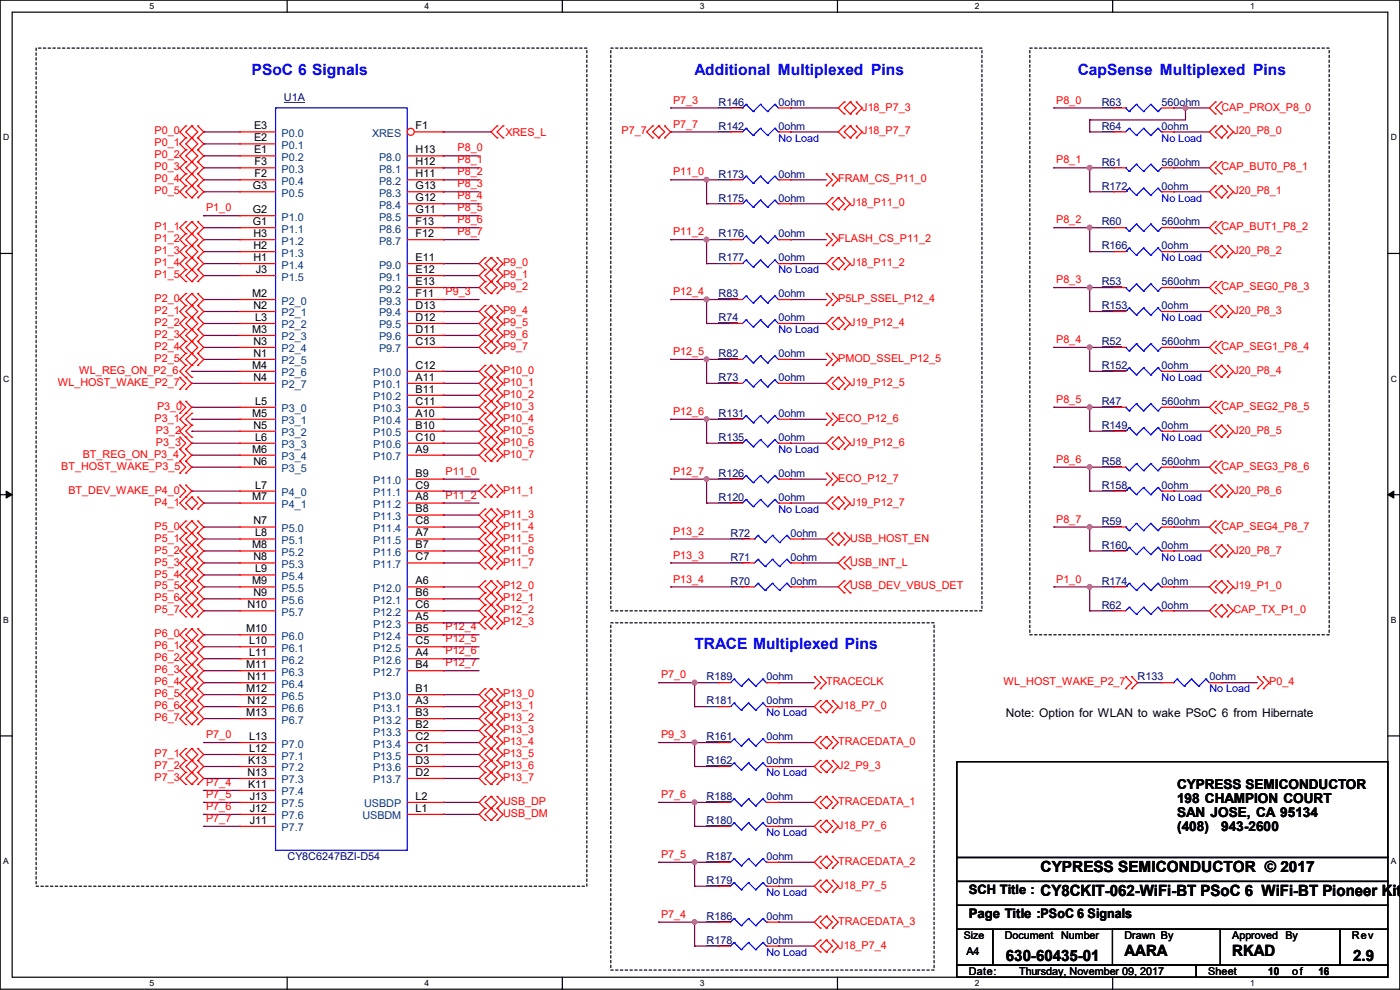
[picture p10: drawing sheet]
<svg xmlns="http://www.w3.org/2000/svg" width="297mm" height="210mm" viewBox="0 0 297 210" stroke-linecap="round" stroke-linejoin="round" font-family="sans-serif">
<defs><g id="words">
<g font-size="3.3" fill="#00f">
<text x="53.4" y="15.8">PSoC 6 Signals</text>
<text x="147.4" y="15.8">Additional Multiplexed Pins</text>
<text x="228.6" y="15.8">CapSense Multiplexed Pins</text>
<text x="147.4" y="137.8">TRACE Multiplexed Pins</text>
</g>
<g font-size="3.3">
<text x="220.8" y="184.9">CYPRESS SEMICONDUCTOR © 2017</text>
<text x="220.8" y="190.1">CY8CKIT-062-WiFi-BT PSoC 6 WiFi-BT Pioneer Kit</text>
<text x="213.4" y="203.8">630-60435-01</text>
<text x="238.5" y="202.8">AARA</text>
<text x="261.4" y="202.8">RKAD</text>
<text x="287.1" y="203.8">2.9</text>
</g>
<g font-size="2.9">
<text x="249.7" y="167.3">CYPRESS SEMICONDUCTOR</text>
<text x="249.7" y="170.3">198 CHAMPION COURT</text>
<text x="249.7" y="173.2">SAN JOSE, CA 95134</text>
<text x="249.7" y="176.2">(408)</text>
<text x="259.1" y="176.2">943-2600</text>
</g>
<g font-size="2.8">
<text x="205.5" y="189.6">SCH Title :</text>
<text x="205.5" y="194.7">Page Title :PSoC 6 Signals</text>
</g>
<text font-size="2.5" x="213.4" y="152.2">Note: Option for WLAN to wake PSoC 6 from Hibernate</text>
<g font-size="2.3" fill="#000080">
<text x="60.2" y="21.4">U1A</text>
<text x="152.4" y="22.4">R146</text>
<text x="165.1" y="22.4">0ohm</text>
<text x="233.7" y="22.4">R63</text>
<text x="246.4" y="22.4">560ohm</text>
<text x="152.4" y="27.5">R142</text>
<text x="165.1" y="27.5">0ohm</text>
<text x="233.7" y="27.5">R64</text>
<text x="246.4" y="27.5">0ohm</text>
<text x="233.7" y="35.1">R61</text>
<text x="246.4" y="35.1">560ohm</text>
<text x="152.4" y="37.7">R173</text>
<text x="165.1" y="37.7">0ohm</text>
<text x="233.7" y="40.2">R172</text>
<text x="246.4" y="40.2">0ohm</text>
<text x="152.4" y="42.8">R175</text>
<text x="165.1" y="42.8">0ohm</text>
<text x="233.7" y="47.8">R60</text>
<text x="246.4" y="47.8">560ohm</text>
<text x="152.4" y="50.4">R176</text>
<text x="165.1" y="50.4">0ohm</text>
<text x="233.7" y="52.9">R166</text>
<text x="246.4" y="52.9">0ohm</text>
<text x="152.4" y="55.5">R177</text>
<text x="165.1" y="55.5">0ohm</text>
<text x="152.4" y="63.1">R83</text>
<text x="165.1" y="63.1">0ohm</text>
<text x="233.7" y="60.5">R53</text>
<text x="233.7" y="65.6">R153</text>
<text x="246.4" y="60.5">560ohm</text>
<text x="246.4" y="65.6">0ohm</text>
<text x="152.4" y="68.2">R74</text>
<text x="165.1" y="68.2">0ohm</text>
<text x="152.4" y="75.8">R82</text>
<text x="165.1" y="75.8">0ohm</text>
<text x="233.7" y="73.2">R52</text>
<text x="246.4" y="73.2">560ohm</text>
<text x="152.4" y="80.9">R73</text>
<text x="165.1" y="80.9">0ohm</text>
<text x="233.7" y="78.3">R152</text>
<text x="246.4" y="78.3">0ohm</text>
<text x="152.4" y="88.5">R131</text>
<text x="165.1" y="88.5">0ohm</text>
<text x="233.7" y="85.9">R47</text>
<text x="246.4" y="85.9">560ohm</text>
<text x="152.4" y="93.6">R135</text>
<text x="165.1" y="93.6">0ohm</text>
<text x="233.7" y="91">R149</text>
<text x="246.4" y="91">0ohm</text>
<text x="152.4" y="101.2">R126</text>
<text x="165.1" y="101.2">0ohm</text>
<text x="233.7" y="98.6">R58</text>
<text x="246.4" y="98.6">560ohm</text>
<text x="152.4" y="106.3">R120</text>
<text x="165.1" y="106.3">0ohm</text>
<text x="233.7" y="103.7">R158</text>
<text x="246.4" y="103.7">0ohm</text>
<text x="155" y="113.9">R72</text>
<text x="167.7" y="113.9">0ohm</text>
<text x="233.7" y="111.3">R59</text>
<text x="246.4" y="111.3">560ohm</text>
<text x="155" y="119">R71</text>
<text x="167.7" y="119">0ohm</text>
<text x="233.7" y="116.4">R160</text>
<text x="246.4" y="116.4">0ohm</text>
<text x="155" y="124">R70</text>
<text x="167.7" y="124">0ohm</text>
<text x="233.7" y="124">R174</text>
<text x="246.4" y="124">0ohm</text>
<text x="233.7" y="129.1">R62</text>
<text x="246.4" y="129.1">0ohm</text>
<text x="149.9" y="144.4">R189</text>
<text x="149.9" y="149.4">R181</text>
<text x="162.6" y="144.4">0ohm</text>
<text x="162.6" y="149.4">0ohm</text>
<text x="241.3" y="144.4">R133</text>
<text x="256.6" y="144.4">0ohm</text>
<text x="149.9" y="157.1">R161</text>
<text x="162.6" y="157.1">0ohm</text>
<text x="149.9" y="162.1">R162</text>
<text x="162.6" y="162.1">0ohm</text>
<text x="149.9" y="169.8">R188</text>
<text x="162.6" y="169.8">0ohm</text>
<text x="149.9" y="174.8">R180</text>
<text x="162.6" y="174.8">0ohm</text>
<text x="61" y="182.5">CY8C6247BZI-D54</text>
<text x="149.9" y="182.5">R187</text>
<text x="162.6" y="182.5">0ohm</text>
<text x="149.9" y="187.5">R179</text>
<text x="162.6" y="187.5">0ohm</text>
<text x="149.9" y="195.2">R186</text>
<text x="162.6" y="195.2">0ohm</text>
<text x="149.9" y="200.2">R178</text>
<text x="162.6" y="200.2">0ohm</text>
</g>
<g font-size="2.3" fill="#f00">
<text x="142.8" y="22">P7_3</text>
<text x="182.9" y="23.5">J18_P7_3</text>
<text x="224.1" y="22">P8_0</text>
<text x="259.1" y="23.5">CAP_PROX_P8_0</text>
<text x="32.8" y="28.5">P0_0</text>
<text x="107.2" y="28.8">XRES_L</text>
<text x="131.9" y="28.5">P7_7</text>
<text x="142.8" y="27.1">P7_7</text>
<text x="182.9" y="28.5">J18_P7_7</text>
<text x="261.7" y="28.5">J20_P8_0</text>
<text x="32.8" y="31.1">P0_1</text>
<text x="32.8" y="33.6">P0_2</text>
<text x="97.1" y="32.1">P8_0</text>
<text x="97.1" y="34.7">P8_1</text>
<text x="224.1" y="34.7">P8_1</text>
<text x="32.8" y="36.2">P0_3</text>
<text x="32.8" y="38.7">P0_4</text>
<text x="32.8" y="41.2">P0_5</text>
<text x="97.1" y="37.2">P8_2</text>
<text x="97.1" y="39.8">P8_3</text>
<text x="142.8" y="37.2">P11_0</text>
<text x="177.8" y="38.7">FRAM_CS_P11_0</text>
<text x="259.1" y="36.2">CAP_BUT0_P8_1</text>
<text x="261.7" y="41.2">J20_P8_1</text>
<text x="43.7" y="44.8">P1_0</text>
<text x="97.1" y="42.3">P8_4</text>
<text x="97.1" y="44.8">P8_5</text>
<text x="97.1" y="47.4">P8_6</text>
<text x="180.4" y="43.8">J18_P11_0</text>
<text x="224.1" y="47.4">P8_2</text>
<text x="32.8" y="48.9">P1_1</text>
<text x="32.8" y="51.4">P1_2</text>
<text x="32.8" y="53.9">P1_3</text>
<text x="97.1" y="49.9">P8_7</text>
<text x="142.8" y="49.9">P11_2</text>
<text x="177.8" y="51.4">FLASH_CS_P11_2</text>
<text x="259.1" y="48.9">CAP_BUT1_P8_2</text>
<text x="261.7" y="53.9">J20_P8_2</text>
<text x="32.8" y="59">P1_5</text>
<text x="32.8" y="56.5">P1_4</text>
<text x="106.7" y="56.5">P9_0</text>
<text x="106.7" y="59">P9_1</text>
<text x="180.4" y="56.5">J18_P11_2</text>
<text x="32.8" y="64.1">P2_0</text>
<text x="94.5" y="62.6">P9_3</text>
<text x="106.7" y="61.6">P9_2</text>
<text x="142.8" y="62.6">P12_4</text>
<text x="177.8" y="64.1">P5LP_SSEL_P12_4</text>
<text x="224.1" y="60.1">P8_3</text>
<text x="259.1" y="61.6">CAP_SEG0_P8_3</text>
<text x="32.8" y="66.6">P2_1</text>
<text x="32.8" y="69.2">P2_2</text>
<text x="32.8" y="71.7">P2_3</text>
<text x="106.7" y="66.6">P9_4</text>
<text x="106.7" y="69.2">P9_5</text>
<text x="106.7" y="71.7">P9_6</text>
<text x="180.4" y="69.2">J19_P12_4</text>
<text x="261.7" y="66.6">J20_P8_3</text>
<text x="32.8" y="74.3">P2_4</text>
<text x="32.8" y="76.8">P2_5</text>
<text x="106.7" y="74.3">P9_7</text>
<text x="142.8" y="75.3">P12_5</text>
<text x="177.8" y="76.8">PMOD_SSEL_P12_5</text>
<text x="224.1" y="72.8">P8_4</text>
<text x="259.1" y="74.3">CAP_SEG1_P8_4</text>
<text x="12.2" y="81.9">WL_HOST_WAKE_P2_7</text>
<text x="16.8" y="79.3">WL_REG_ON_P2_6</text>
<text x="106.7" y="79.3">P10_0</text>
<text x="106.7" y="81.9">P10_1</text>
<text x="180.4" y="81.9">J19_P12_5</text>
<text x="261.7" y="79.3">J20_P8_4</text>
<text x="32.8" y="89.5">P3_1</text>
<text x="33.3" y="87">P3_0</text>
<text x="106.7" y="84.4">P10_2</text>
<text x="106.7" y="87">P10_3</text>
<text x="106.7" y="89.5">P10_4</text>
<text x="142.8" y="88">P12_6</text>
<text x="177.8" y="89.5">ECO_P12_6</text>
<text x="224.1" y="85.5">P8_5</text>
<text x="259.1" y="87">CAP_SEG2_P8_5</text>
<text x="33.1" y="94.6">P3_3</text>
<text x="33.1" y="92">P3_2</text>
<text x="106.7" y="92">P10_5</text>
<text x="106.7" y="94.6">P10_6</text>
<text x="180.4" y="94.6">J19_P12_6</text>
<text x="261.7" y="92">J20_P8_5</text>
<text x="13" y="99.7">BT_HOST_WAKE_P3_5</text>
<text x="17.6" y="97.1">BT_REG_ON_P3_4</text>
<text x="94.5" y="100.7">P11_0</text>
<text x="106.7" y="97.1">P10_7</text>
<text x="142.8" y="100.7">P12_7</text>
<text x="224.1" y="98.2">P8_6</text>
<text x="259.1" y="99.7">CAP_SEG3_P8_6</text>
<text x="14.5" y="104.7">BT_DEV_WAKE_P4_0</text>
<text x="32.8" y="107.3">P4_1</text>
<text x="94.5" y="105.8">P11_2</text>
<text x="106.7" y="104.7">P11_1</text>
<text x="177.8" y="102.2">ECO_P12_7</text>
<text x="180.4" y="107.3">J19_P12_7</text>
<text x="261.7" y="104.7">J20_P8_6</text>
<text x="32.8" y="112.4">P5_0</text>
<text x="106.7" y="109.8">P11_3</text>
<text x="106.7" y="112.4">P11_4</text>
<text x="142.8" y="113.4">P13_2</text>
<text x="224.1" y="110.9">P8_7</text>
<text x="259.1" y="112.4">CAP_SEG4_P8_7</text>
<text x="32.8" y="114.9">P5_1</text>
<text x="32.8" y="117.4">P5_2</text>
<text x="32.8" y="120">P5_3</text>
<text x="106.7" y="114.9">P11_5</text>
<text x="106.7" y="117.4">P11_6</text>
<text x="106.7" y="120">P11_7</text>
<text x="142.8" y="118.5">P13_3</text>
<text x="180.4" y="120">USB_INT_L</text>
<text x="180.4" y="114.9">USB_HOST_EN</text>
<text x="261.7" y="117.4">J20_P8_7</text>
<text x="32.8" y="122.5">P5_4</text>
<text x="32.8" y="125.1">P5_5</text>
<text x="106.7" y="125.1">P12_0</text>
<text x="142.8" y="123.6">P13_4</text>
<text x="180.4" y="125.1">USB_DEV_VBUS_DET</text>
<text x="224.1" y="123.6">P1_0</text>
<text x="261.7" y="125.1">J19_P1_0</text>
<text x="32.8" y="130.1">P5_7</text>
<text x="32.8" y="127.6">P5_6</text>
<text x="106.7" y="127.6">P12_1</text>
<text x="106.7" y="130.1">P12_2</text>
<text x="261.7" y="130.1">CAP_TX_P1_0</text>
<text x="32.8" y="135.2">P6_0</text>
<text x="32.8" y="137.8">P6_1</text>
<text x="94.5" y="133.7">P12_4</text>
<text x="94.5" y="136.3">P12_5</text>
<text x="106.7" y="132.7">P12_3</text>
<text x="32.8" y="140.3">P6_2</text>
<text x="32.8" y="142.8">P6_3</text>
<text x="94.5" y="141.4">P12_7</text>
<text x="94.5" y="138.8">P12_6</text>
<text x="140.3" y="143.9">P7_0</text>
<text x="32.8" y="145.4">P6_4</text>
<text x="32.8" y="147.9">P6_5</text>
<text x="106.7" y="147.9">P13_0</text>
<text x="175.3" y="145.4">TRACECLK</text>
<text x="212.9" y="145.4">WL_HOST_WAKE_P2_7</text>
<text x="269.3" y="145.4">P0_4</text>
<text x="32.8" y="150.5">P6_6</text>
<text x="32.8" y="153">P6_7</text>
<text x="106.7" y="155.5">P13_3</text>
<text x="106.7" y="150.5">P13_1</text>
<text x="106.7" y="153">P13_2</text>
<text x="177.8" y="150.5">J18_P7_0</text>
<text x="32.8" y="160.6">P7_1</text>
<text x="43.7" y="156.6">P7_0</text>
<text x="106.7" y="160.6">P13_5</text>
<text x="106.7" y="158.1">P13_4</text>
<text x="140.3" y="156.6">P9_3</text>
<text x="177.8" y="158.1">TRACEDATA_0</text>
<text x="32.8" y="163.2">P7_2</text>
<text x="32.8" y="165.7">P7_3</text>
<text x="43.7" y="166.7">P7_4</text>
<text x="106.7" y="163.2">P13_6</text>
<text x="106.7" y="165.7">P13_7</text>
<text x="177.8" y="163.2">J2_P9_3</text>
<text x="43.7" y="169.3">P7_5</text>
<text x="43.7" y="171.8">P7_6</text>
<text x="106.7" y="170.8">USB_DP</text>
<text x="106.7" y="173.3">USB_DM</text>
<text x="140.3" y="169.3">P7_6</text>
<text x="177.8" y="170.8">TRACEDATA_1</text>
<text x="43.7" y="174.4">P7_7</text>
<text x="177.8" y="175.9">J18_P7_6</text>
<text x="140.3" y="182">P7_5</text>
<text x="177.8" y="183.5">TRACEDATA_2</text>
<text x="177.8" y="188.6">J18_P7_5</text>
<text x="140.3" y="194.7">P7_4</text>
<text x="177.8" y="196.2">TRACEDATA_3</text>
<text x="177.8" y="201.3">J18_P7_4</text>
</g>
<g font-size="2.3">
<text x="53.9" y="27.4">E3</text>
<text x="53.9" y="30">E2</text>
<text x="88.2" y="27.4">F1</text>
<text x="53.9" y="32.5">E1</text>
<text x="54" y="35.1">F3</text>
<text x="88.2" y="32.5">H13</text>
<text x="88.2" y="35.1">H12</text>
<text x="53.6" y="40.1">G3</text>
<text x="54" y="37.6">F2</text>
<text x="88.2" y="37.6">H11</text>
<text x="88.2" y="40.1">G13</text>
<text x="53.6" y="45.2">G2</text>
<text x="53.6" y="47.8">G1</text>
<text x="88.2" y="42.7">G12</text>
<text x="88.2" y="45.2">G11</text>
<text x="88.2" y="47.8">F13</text>
<text x="53.8" y="50.3">H3</text>
<text x="53.8" y="52.8">H2</text>
<text x="88.2" y="50.3">F12</text>
<text x="53.8" y="55.4">H1</text>
<text x="54.3" y="57.9">J3</text>
<text x="88.2" y="55.4">E11</text>
<text x="88.2" y="57.9">E12</text>
<text x="53.5" y="63">M2</text>
<text x="53.8" y="65.5">N2</text>
<text x="88.2" y="60.5">E13</text>
<text x="88.2" y="63">F11</text>
<text x="88.2" y="65.5">D13</text>
<text x="53.5" y="70.6">M3</text>
<text x="54.1" y="68.1">L3</text>
<text x="88.2" y="68.1">D12</text>
<text x="88.2" y="70.6">D11</text>
<text x="53.8" y="73.2">N3</text>
<text x="53.8" y="75.7">N1</text>
<text x="88.2" y="73.2">C13</text>
<text x="53.5" y="78.2">M4</text>
<text x="53.8" y="80.8">N4</text>
<text x="88.2" y="78.2">C12</text>
<text x="88.2" y="80.8">A11</text>
<text x="88.2" y="83.3">B11</text>
<text x="53.5" y="88.4">M5</text>
<text x="54.1" y="85.9">L5</text>
<text x="88.2" y="85.9">C11</text>
<text x="88.2" y="88.4">A10</text>
<text x="53.8" y="90.9">N5</text>
<text x="54.1" y="93.5">L6</text>
<text x="88.2" y="90.9">B10</text>
<text x="88.2" y="93.5">C10</text>
<text x="53.5" y="96">M6</text>
<text x="53.8" y="98.6">N6</text>
<text x="88.2" y="96">A9</text>
<text x="88.2" y="101.1">B9</text>
<text x="53.5" y="106.2">M7</text>
<text x="54.1" y="103.6">L7</text>
<text x="88.2" y="103.6">C9</text>
<text x="88.2" y="106.2">A8</text>
<text x="53.8" y="111.3">N7</text>
<text x="54.1" y="113.8">L8</text>
<text x="88.2" y="108.7">B8</text>
<text x="88.2" y="111.3">C8</text>
<text x="88.2" y="113.8">A7</text>
<text x="53.5" y="116.3">M8</text>
<text x="53.8" y="118.9">N8</text>
<text x="88.2" y="116.3">B7</text>
<text x="88.2" y="118.9">C7</text>
<text x="53.5" y="124">M9</text>
<text x="54.1" y="121.4">L9</text>
<text x="88.2" y="124">A6</text>
<text x="52.5" y="129">N10</text>
<text x="53.8" y="126.5">N9</text>
<text x="88.2" y="126.5">B6</text>
<text x="88.2" y="129">C6</text>
<text x="88.2" y="131.6">A5</text>
<text x="52.2" y="134.1">M10</text>
<text x="52.9" y="136.7">L10</text>
<text x="88.2" y="134.1">B5</text>
<text x="88.2" y="136.7">C5</text>
<text x="52.2" y="141.7">M11</text>
<text x="52.9" y="139.2">L11</text>
<text x="88.2" y="139.2">A4</text>
<text x="88.2" y="141.7">B4</text>
<text x="52.2" y="146.8">M12</text>
<text x="52.5" y="144.3">N11</text>
<text x="52.5" y="149.4">N12</text>
<text x="88.2" y="146.8">B1</text>
<text x="88.2" y="149.4">A3</text>
<text x="52.2" y="151.9">M13</text>
<text x="88.2" y="151.9">B3</text>
<text x="88.2" y="154.4">B2</text>
<text x="52.9" y="157">L13</text>
<text x="52.9" y="159.5">L12</text>
<text x="88.2" y="157">C2</text>
<text x="88.2" y="159.5">C1</text>
<text x="52.5" y="164.6">N13</text>
<text x="52.6" y="162.1">K13</text>
<text x="52.6" y="167.1">K11</text>
<text x="88.2" y="162.1">D3</text>
<text x="88.2" y="164.6">D2</text>
<text x="53" y="169.7">J13</text>
<text x="53" y="172.2">J12</text>
<text x="88.2" y="169.7">L2</text>
<text x="88.2" y="172.2">L1</text>
<text x="53" y="174.8">J11</text>
<text x="205" y="202.5">A4</text>
<text x="213.1" y="199.2">Document</text>
<text x="225.1" y="199.2">Number</text>
<text x="238.5" y="199.2">Drawn By</text>
<text x="261.4" y="199.2">Approved By</text>
<text x="286.8" y="199.2">Rev</text>
<text x="205.5" y="206.8">Date:</text>
<text x="216.2" y="206.8">Thursday, November 09, 2017</text>
<text x="256.3" y="206.8">Sheet</text>
<text x="269" y="206.9">10</text>
<text x="274.1" y="206.8">of</text>
<text x="279.7" y="206.9">16</text>
</g>
<g font-size="2.3" fill="#004080">
<text x="59.7" y="29">P0.0</text>
<text x="79" y="29">XRES</text>
<text x="59.7" y="31.6">P0.1</text>
<text x="59.7" y="34.1">P0.2</text>
<text x="80.4" y="34.1">P8.0</text>
<text x="59.7" y="36.7">P0.3</text>
<text x="59.7" y="39.2">P0.4</text>
<text x="59.7" y="41.7">P0.5</text>
<text x="80.4" y="36.7">P8.1</text>
<text x="80.4" y="39.2">P8.2</text>
<text x="80.4" y="41.7">P8.3</text>
<text x="59.7" y="46.8">P1.0</text>
<text x="80.4" y="44.3">P8.4</text>
<text x="80.4" y="46.8">P8.5</text>
<text x="59.7" y="49.4">P1.1</text>
<text x="59.7" y="51.9">P1.2</text>
<text x="80.4" y="49.4">P8.6</text>
<text x="80.4" y="51.9">P8.7</text>
<text x="59.7" y="54.4">P1.3</text>
<text x="59.7" y="57">P1.4</text>
<text x="59.7" y="59.5">P1.5</text>
<text x="80.4" y="57">P9.0</text>
<text x="80.4" y="59.5">P9.1</text>
<text x="59.7" y="64.6">P2_0</text>
<text x="80.4" y="62.1">P9.2</text>
<text x="80.4" y="64.6">P9.3</text>
<text x="59.7" y="67.1">P2_1</text>
<text x="59.7" y="69.7">P2_2</text>
<text x="80.4" y="67.1">P9.4</text>
<text x="80.4" y="69.7">P9.5</text>
<text x="59.7" y="72.2">P2_3</text>
<text x="59.7" y="74.8">P2_4</text>
<text x="59.7" y="77.3">P2_5</text>
<text x="80.4" y="72.2">P9.6</text>
<text x="80.4" y="74.8">P9.7</text>
<text x="59.7" y="79.8">P2_6</text>
<text x="59.7" y="82.4">P2_7</text>
<text x="79.2" y="79.8">P10.0</text>
<text x="79.2" y="82.4">P10.1</text>
<text x="59.7" y="87.5">P3_0</text>
<text x="79.2" y="84.9">P10.2</text>
<text x="79.2" y="87.5">P10.3</text>
<text x="59.7" y="90">P3_1</text>
<text x="59.7" y="92.5">P3_2</text>
<text x="59.7" y="95.1">P3_3</text>
<text x="79.2" y="90">P10.4</text>
<text x="79.2" y="92.5">P10.5</text>
<text x="79.2" y="95.1">P10.6</text>
<text x="59.7" y="97.6">P3_4</text>
<text x="59.7" y="100.2">P3_5</text>
<text x="79.2" y="97.6">P10.7</text>
<text x="59.7" y="105.2">P4_0</text>
<text x="59.7" y="107.8">P4_1</text>
<text x="79.2" y="102.7">P11.0</text>
<text x="79.2" y="105.2">P11.1</text>
<text x="79.2" y="107.8">P11.2</text>
<text x="59.7" y="112.9">P5.0</text>
<text x="79.2" y="110.3">P11.3</text>
<text x="79.2" y="112.9">P11.4</text>
<text x="59.7" y="115.4">P5.1</text>
<text x="59.7" y="117.9">P5.2</text>
<text x="79.2" y="115.4">P11.5</text>
<text x="79.2" y="117.9">P11.6</text>
<text x="59.7" y="120.5">P5.3</text>
<text x="59.7" y="123">P5.4</text>
<text x="59.7" y="125.6">P5.5</text>
<text x="79.2" y="120.5">P11.7</text>
<text x="79.2" y="125.6">P12.0</text>
<text x="59.7" y="128.1">P5.6</text>
<text x="59.7" y="130.6">P5.7</text>
<text x="79.2" y="128.1">P12.1</text>
<text x="79.2" y="130.6">P12.2</text>
<text x="59.7" y="135.7">P6.0</text>
<text x="79.2" y="133.2">P12.3</text>
<text x="79.2" y="135.7">P12.4</text>
<text x="59.7" y="138.3">P6.1</text>
<text x="59.7" y="140.8">P6.2</text>
<text x="59.7" y="143.3">P6.3</text>
<text x="79.2" y="138.3">P12.5</text>
<text x="79.2" y="140.8">P12.6</text>
<text x="79.2" y="143.3">P12.7</text>
<text x="59.7" y="145.9">P6.4</text>
<text x="59.7" y="148.4">P6.5</text>
<text x="79.2" y="148.4">P13.0</text>
<text x="59.7" y="151">P6.6</text>
<text x="59.7" y="153.5">P6.7</text>
<text x="79.2" y="151">P13.1</text>
<text x="79.2" y="153.5">P13.2</text>
<text x="59.7" y="158.6">P7.0</text>
<text x="59.7" y="161.1">P7.1</text>
<text x="79.2" y="156">P13.3</text>
<text x="79.2" y="158.6">P13.4</text>
<text x="79.2" y="161.1">P13.5</text>
<text x="59.7" y="163.7">P7.2</text>
<text x="59.7" y="166.2">P7.3</text>
<text x="79.2" y="163.7">P13.6</text>
<text x="79.2" y="166.2">P13.7</text>
<text x="59.7" y="168.7">P7.4</text>
<text x="59.7" y="171.3">P7.5</text>
<text x="59.7" y="173.8">P7.6</text>
<text x="76.9" y="173.8">USBDM</text>
<text x="77.3" y="171.3">USBDP</text>
<text x="59.7" y="176.4">P7.7</text>
</g>
<g font-size="2.3" fill="#00f">
<text x="165.1" y="30.1">No Load</text>
<text x="246.4" y="30.1">No Load</text>
<text x="246.4" y="42.8">No Load</text>
<text x="165.1" y="58">No Load</text>
<text x="246.4" y="55.5">No Load</text>
<text x="165.1" y="70.7">No Load</text>
<text x="246.4" y="68.2">No Load</text>
<text x="246.4" y="80.9">No Load</text>
<text x="246.4" y="93.6">No Load</text>
<text x="165.1" y="96.1">No Load</text>
<text x="246.4" y="106.3">No Load</text>
<text x="165.1" y="108.8">No Load</text>
<text x="246.4" y="119">No Load</text>
<text x="256.6" y="146.9">No Load</text>
<text x="162.6" y="152">No Load</text>
<text x="162.6" y="164.7">No Load</text>
<text x="162.6" y="177.4">No Load</text>
<text x="162.6" y="190.1">No Load</text>
<text x="162.6" y="202.8">No Load</text>
</g>
<text font-size="2.2" x="204.5" y="199.2">Size</text>
<g font-size="1.8">
<text x="31.7" y="1.9">5</text>
<text x="90.1" y="1.9">4</text>
<text x="148.5" y="1.9">3</text>
<text x="206.8" y="1.9">2</text>
<text x="265.2" y="1.9">1</text>
<text x=".7" y="29.8">D</text>
<text x="295.1" y="29.8">D</text>
<text x=".7" y="80.9">C</text>
<text x="295.1" y="80.9">C</text>
<text x=".7" y="132.1">B</text>
<text x="295.1" y="132.1">B</text>
<text x=".7" y="183.3">A</text>
<text x="295.1" y="183.3">A</text>
<text x="31.7" y="209.2">5</text>
<text x="90.1" y="209.2">4</text>
<text x="148.5" y="209.2">3</text>
<text x="206.8" y="209.2">2</text>
<text x="265.2" y="209.2">1</text>
</g>
</g></defs>
<path d="M0 0h297v209.8h-297zM2.6 2.6h291.8v204.7h-291.8z" fill="none" stroke="#000" stroke-width=".25"/>
<g fill="#fff">
<path d="M31.7 .3h1v2h-1z"/>
<path d="M31.7 207.6h1v1.9h-1z"/>
</g>
<path d="M60.9 0v2.6M60.9 207.3v2.5" fill="none" stroke="#000" stroke-width=".25"/>
<g fill="#fff">
<path d="M90.1 .3h1v2h-1z"/>
<path d="M90.1 207.6h1v1.9h-1z"/>
</g>
<path d="M119.3 0v2.6M119.3 207.3v2.5" fill="none" stroke="#000" stroke-width=".25"/>
<g fill="#fff">
<path d="M148.5 .3h.9v2h-.9z"/>
<path d="M148.5 207.6h.9v1.9h-.9z"/>
</g>
<path d="M177.7 0v2.6M177.7 207.3v2.5" fill="none" stroke="#000" stroke-width=".25"/>
<g fill="#fff">
<path d="M206.8 .3h1v2h-1z"/>
<path d="M206.8 207.6h1v1.9h-1z"/>
</g>
<path d="M236.1 0v2.6M236.1 207.3v2.5" fill="none" stroke="#000" stroke-width=".25"/>
<g fill="#fff">
<path d="M265.2 .3h1v2h-1z"/>
<path d="M265.2 207.6h1v1.9h-1z"/>
<path d="M.7 28.2h1.2v1.9h-1.2z"/>
<path d="M295.1 28.2h1.2v1.9h-1.2z"/>
<path d="M.7 79.3h1.2v2h-1.2z"/>
<path d="M295.1 79.3h1.2v2h-1.2z"/>
</g>
<path d="M0 53.8h2.6M294.4 53.8h2.6" fill="none" stroke="#000" stroke-width=".25"/>
<g fill="#fff">
<path d="M.7 130.5h1.2v2h-1.2z"/>
<path d="M295.1 130.5h1.1v2h-1.1z"/>
</g>
<path d="M0 104.9h2.6M294.4 104.9h2.6" fill="none" stroke="#000" stroke-width=".25"/>
<path d="M1.3 104.2l1.3 .7-1.3 .8zM294.4 104.9l1.3-.7v1.5z" fill="#000" stroke="#000" stroke-width=".21"/>
<g fill="#fff">
<path d="M.7 181.7h1.2v2h-1.2z"/>
<path d="M295.1 181.7h1.1v2h-1.1z"/>
</g>
<path d="M0 156.1h2.6M294.4 156.1h2.6M203 161.6h91.4v20.3h-91.4zM203 181.9h91.4v5.1h-91.4zM203 187h91.4v5.1h-91.4zM203 197.1h7.6v7.7h-7.6zM203 192.1h91.4v5h-91.4zM210.6 197.1h73.7v7.7h-73.7zM236 197.1h22.9v7.7h-22.9zM284.3 197.1h10.1v7.7h-10.1zM203 204.8h50.8v2.5h-50.8zM253.8 204.8h40.6v2.5h-40.6z" fill="none" stroke="#000" stroke-width=".25"/>
<path d="M7.7 10.2h116.8v177.8h-116.8zM129.6 10.2h78.7v119.4h-78.7zM218.5 10.2h63.5v124.5h-63.5zM129.6 132.1h68.6v73.7h-68.6z" fill="none" stroke="#000" stroke-width=".25" stroke-dasharray=".5 .5"/>
<g fill="none" stroke="#800040" stroke-width=".25">
<path d="M43.2 38.1h.1M43.2 35.6h.1M43.2 33.1h.1M43.2 30.5h.1M43.2 28h.1M43.2 28h7.6M43.2 35.6h7.6M43.2 33.1h7.6M43.2 38.1h7.6M43.2 30.5h7.6M94 33.1h.1M94 35.6h.1"/>
<path d="M94 38.1h.1M94 28h.1M94 28h10.2M94 35.6h7.6M94 33.1h7.6M94 38.1h7.6M142.3 22.9h.1M142.3 28h.1M142.3 38.1h.1M142.3 22.9h12.7M142.3 28h12.7M142.3 38.1h12.7"/>
<path d="M149.9 38.1h.1M149.9 38.1v5.1M167.7 28h.1M167.7 22.9h.1M167.7 38.1h.1M167.7 22.9h10.1M167.7 28h10.1M167.7 38.1h7.6M223.6 22.9h.1M223.6 35.6h.1M223.6 22.9h12.7M223.6 35.6h12.7"/>
<path d="M231.2 28h.1M231.2 35.6h.1M231.2 25.4h.1M231.2 28h5.1M231.2 25.4v2.6M231.2 35.6v5.1M249 22.9h.1M249 28h.1M249 35.6h.1M249 22.9h7.6M249 28h7.6M249 35.6h7.6"/>
<path d="M251.5 22.9h.1M251.5 22.9v2.5h-20.3M43.2 45.8h.1M43.2 58.5h.1M43.2 53.4h.1M43.2 50.8h.1M43.2 48.3h.1M43.2 40.7h.1M43.2 55.9h.1M43.2 50.8h7.6M43.2 55.9h7.6M43.2 40.7h7.6"/>
<path d="M43.2 48.3h7.6M43.2 53.4h7.6M43.2 45.8h7.6M43.2 58.5h7.6M94 40.7h.1M94 43.2h.1M94 45.8h.1M94 48.3h.1M94 50.8h.1M94 55.9h.1M94 58.5h.1M94 50.8h7.6"/>
<path d="M94 55.9h7.6M94 40.7h7.6M94 48.3h7.6M94 43.2h7.6M94 45.8h7.6M94 58.5h7.6M142.3 50.8h.1M142.3 50.8h12.7M149.9 55.9h.1M149.9 50.8h.1M149.9 43.2h.1M149.9 55.9h5.1"/>
<path d="M149.9 50.8v5.1M149.9 43.2h5.1M167.7 50.8h.1M167.7 55.9h.1M167.7 43.2h.1M167.7 50.8h7.6M167.7 55.9h7.6M167.7 43.2h7.6M223.6 48.3h.1M223.6 48.3h12.7M231.2 40.7h.1M231.2 53.4h.1"/>
<path d="M231.2 48.3h.1M231.2 40.7h5.1M231.2 53.4h5.1M231.2 48.3v5.1M249 40.7h.1M249 48.3h.1M249 53.4h.1M249 40.7h7.6M249 48.3h7.6M249 53.4h7.6M40.7 78.8h.1M40.7 78.8h10.1"/>
<path d="M43.2 76.2h.1M43.2 73.7h.1M43.2 71.2h.1M43.2 68.6h.1M43.2 66.1h.1M43.2 63.5h.1M43.2 66.1h7.6M43.2 73.7h7.6M43.2 63.5h7.6M43.2 68.6h7.6M43.2 76.2h7.6M43.2 71.2h7.6"/>
<path d="M94 61h.1M94 63.5h.1M94 78.8h.1M94 73.7h.1M94 71.2h.1M94 68.6h.1M94 66.1h.1M94 61h7.6M94 66.1h7.6M94 73.7h7.6M94 78.8h7.6M94 63.5h7.6"/>
<path d="M94 68.6h7.6M94 71.2h7.6M142.3 63.5h.1M142.3 76.2h.1M142.3 63.5h12.7M142.3 76.2h12.7M149.9 63.5h.1M149.9 68.6h.1M149.9 76.2h.1M149.9 63.5v5.1M149.9 76.2v5.1M149.9 68.6h5.1"/>
<path d="M167.7 63.5h.1M167.7 68.6h.1M167.7 76.2h.1M167.7 63.5h7.6M167.7 68.6h7.6M167.7 76.2h7.6M223.6 61h.1M223.6 73.7h.1M223.6 61h12.7M223.6 73.7h12.7M231.2 66.1h.1M231.2 78.8h.1"/>
<path d="M231.2 73.7h.1M231.2 61h.1M231.2 66.1h5.1M231.2 78.8h5.1M231.2 61v5.1M231.2 73.7v5.1M249 61h.1M249 66.1h.1M249 73.7h.1M249 78.8h.1M249 61h7.6M249 66.1h7.6"/>
<path d="M249 73.7h7.6M249 78.8h7.6M40.7 99.1h.1M40.7 94h.1M40.7 86.4h.1M40.7 81.3h.1M40.7 88.9h.1M40.7 91.5h.1M40.7 96.6h.1M40.7 86.4h10.1M40.7 91.5h10.1M40.7 99.1h10.1"/>
<path d="M40.7 81.3h10.1M40.7 94h10.1M40.7 88.9h10.1M40.7 96.6h10.1M94 96.6h.1M94 94h.1M94 91.5h.1M94 88.9h.1M94 86.4h.1M94 83.9h.1M94 81.3h.1M94 86.4h7.6"/>
<path d="M94 91.5h7.6M94 81.3h7.6M94 94h7.6M94 88.9h7.6M94 96.6h7.6M94 83.9h7.6M142.3 88.9h.1M142.3 88.9h12.7M149.9 81.3h.1M149.9 94h.1M149.9 88.9h.1M149.9 88.9v5.1"/>
<path d="M149.9 81.3h5.1M149.9 94h5.1M167.7 81.3h.1M167.7 94h.1M167.7 88.9h.1M167.7 81.3h7.6M167.7 94h7.6M167.7 88.9h7.6M223.6 86.4h.1M223.6 99.1h.1M223.6 86.4h12.7M223.6 99.1h12.7"/>
<path d="M231.2 91.5h.1M231.2 99.1h.1M231.2 86.4h.1M231.2 91.5h5.1M231.2 86.4v5.1M231.2 99.1v5.1M249 86.4h.1M249 91.5h.1M249 99.1h.1M249 86.4h7.6M249 91.5h7.6M249 99.1h7.6"/>
<path d="M40.7 104.2h.1M40.7 104.2h10.1M43.2 119.4h.1M43.2 116.9h.1M43.2 114.3h.1M43.2 111.8h.1M43.2 106.7h.1M43.2 111.8h7.6M43.2 116.9h7.6M43.2 106.7h7.6M43.2 119.4h7.6M43.2 114.3h7.6"/>
<path d="M94 106.7h.1M94 119.4h.1M94 116.9h.1M94 114.3h.1M94 111.8h.1M94 109.3h.1M94 104.2h.1M94 101.6h.1M94 104.2h7.6M94 111.8h7.6M94 116.9h7.6M94 106.7h7.6"/>
<path d="M94 101.6h7.6M94 119.4h7.6M94 114.3h7.6M94 109.3h7.6M142.3 101.6h.1M142.3 119.4h.1M142.3 114.3h.1M142.3 101.6h12.7M142.3 119.4h15.2M142.3 114.3h15.2M149.9 106.7h.1M149.9 101.6h.1"/>
<path d="M149.9 101.6v5.1M149.9 106.7h5.1M167.7 106.7h.1M167.7 101.6h.1M167.7 106.7h7.6M167.7 101.6h7.6M170.2 119.4h.1M170.2 114.3h.1M170.2 119.4h7.6M170.2 114.3h5.1M223.6 111.8h.1M223.6 111.8h12.7"/>
<path d="M231.2 104.2h.1M231.2 116.9h.1M231.2 111.8h.1M231.2 104.2h5.1M231.2 116.9h5.1M231.2 111.8v5.1M249 104.2h.1M249 111.8h.1M249 116.9h.1M249 104.2h7.6M249 111.8h7.6M249 116.9h7.6"/>
<path d="M43.2 134.7h.1M43.2 137.2h.1M43.2 139.7h.1M43.2 129.6h.1M43.2 127h.1M43.2 124.5h.1M43.2 122h.1M43.2 124.5h7.6M43.2 129.6h7.6M43.2 134.7h7.6M43.2 137.2h7.6M43.2 139.7h7.6"/>
<path d="M43.2 127h7.6M43.2 122h7.6M94 134.7h.1M94 137.2h.1M94 139.7h.1M94 132.1h.1M94 129.6h.1M94 127h.1M94 124.5h.1M94 124.5h7.6M94 129.6h7.6M94 134.7h7.6"/>
<path d="M94 137.2h7.6M94 139.7h7.6M94 132.1h7.6M94 127h7.6M142.3 124.5h.1M142.3 124.5h15.2M170.2 124.5h.1M170.2 124.5h7.6M223.6 124.5h.1M223.6 124.5h12.7M231.2 124.5h.1M231.2 129.6h.1"/>
<path d="M231.2 124.5v5.1M231.2 129.6h5.1M249 129.6h.1M249 124.5h.1M249 124.5h7.6M249 129.6h7.6M43.2 157.5h.1M43.2 142.3h.1M43.2 147.4h.1M43.2 144.8h.1M43.2 149.9h.1M43.2 152.4h.1"/>
<path d="M43.2 157.5h7.6M43.2 142.3h7.6M43.2 147.4h7.6M43.2 144.8h7.6M43.2 149.9h7.6M43.2 152.4h7.6M94 155h.1M94 152.4h.1M94 149.9h.1M94 147.4h.1M94 142.3h.1M94 157.5h.1"/>
<path d="M94 157.5h7.6M94 142.3h7.6M94 147.4h7.6M94 149.9h7.6M94 152.4h7.6M94 155h7.6M139.7 157.5h.1M139.7 144.8h.1M139.7 157.5h12.7M139.7 144.8h12.7M147.4 157.5h.1M147.4 149.9h.1"/>
<path d="M147.4 144.8h.1M147.4 149.9h5M147.4 144.8v5.1M147.4 157.5v5.1M165.1 157.5h.1M165.1 149.9h.1M165.1 144.8h.1M165.1 157.5h7.7M165.1 144.8h7.7M165.1 149.9h7.7M241.3 144.8h.1M241.3 144.8h5.1"/>
<path d="M259.1 144.8h.1M259.1 144.8h7.6M43.2 167.7h.1M43.2 170.2h.1M43.2 172.8h.1M43.2 175.3h.1M43.2 160.1h.1M43.2 162.6h.1M43.2 165.1h.1M43.2 167.7h7.6M43.2 170.2h7.6M43.2 172.8h7.6"/>
<path d="M43.2 175.3h7.6M43.2 160.1h7.6M43.2 162.6h7.6M43.2 165.1h7.6M94 172.8h.1M94 170.2h.1M94 165.1h.1M94 162.6h.1M94 160.1h.1M94 170.2h7.6M94 172.8h7.6M94 160.1h7.6"/>
<path d="M94 162.6h7.6M94 165.1h7.6M139.7 170.2h.1M139.7 170.2h12.7M147.4 162.6h.1M147.4 170.2h.1M147.4 175.3h.1M147.4 175.3h5M147.4 162.6h5M147.4 170.2v5.1M165.1 162.6h.1M165.1 170.2h.1"/>
<path d="M165.1 175.3h.1M165.1 170.2h7.7M165.1 175.3h7.7M165.1 162.6h7.7M139.7 195.6h.1M139.7 182.9h.1M139.7 195.6h12.7M139.7 182.9h12.7M147.4 195.6h.1M147.4 182.9h.1M147.4 188h.1M147.4 182.9v5.1"/>
<path d="M147.4 195.6v5.1M147.4 188h5M165.1 195.6h.1M165.1 182.9h.1M165.1 188h.1M165.1 195.6h7.7M165.1 182.9h7.7M165.1 188h7.7M147.4 200.7h.1M147.4 200.7h5M165.1 200.7h.1M165.1 200.7h7.7"/>
</g>
<g fill="#f0f" stroke="#f0f" stroke-width=".25">
<circle cx="251.5" cy="22.9" r=".49"/>
<circle cx="231.2" cy="35.6" r=".49"/>
<circle cx="231.2" cy="48.3" r=".49"/>
<circle cx="231.2" cy="61" r=".49"/>
<circle cx="231.2" cy="73.7" r=".49"/>
<circle cx="231.2" cy="86.4" r=".49"/>
<circle cx="231.2" cy="99.1" r=".49"/>
<circle cx="231.2" cy="111.8" r=".49"/>
<circle cx="149.9" cy="63.5" r=".49"/>
<circle cx="149.9" cy="76.2" r=".49"/>
<circle cx="231.2" cy="124.5" r=".49"/>
<circle cx="149.9" cy="50.8" r=".49"/>
<circle cx="149.9" cy="88.9" r=".49"/>
<circle cx="149.9" cy="101.6" r=".49"/>
<circle cx="149.9" cy="38.1" r=".49"/>
<circle cx="147.3" cy="157.5" r=".49"/>
<circle cx="147.3" cy="144.8" r=".49"/>
<circle cx="147.3" cy="195.6" r=".49"/>
<circle cx="147.3" cy="182.9" r=".49"/>
<circle cx="147.3" cy="170.2" r=".49"/>
</g>
<g fill="none" stroke="#f00" stroke-width=".25">
<path d="M39.4 29.3h.1M39.4 26.7h.1M39.4 31.8h.1M39.4 34.3h.1M39.4 36.9h.1M39.4 39.4h.1M39.4 31.8l-1.3 1.3 1.3 1.2M39.4 26.7l-1.3 1.3 1.3 1.3M39.4 34.3l-1.3 1.3 1.3 1.3M39.4 29.3l-1.3 1.2 1.3 1.3M39.4 36.9l-1.3 1.2 1.3 1.3M39.4 39.4l-1.3 1.3 1.3 1.3"/>
<path d="M40.7 26.7h.1M40.7 29.3h.1M40.7 31.8h.1M40.7 34.3h.1M40.7 36.9h.1M40.7 39.4h.1M40.7 26.7l1.3 1.3-2.6 2.5 2.6 2.6-2.6 2.5 2.6 2.5-2.6 2.6 1.3 1.3M40.7 26.7l-1.3 1.3 2.6 2.5-2.6 2.6 2.6 2.5-2.6 2.5 2.6 2.6-1.3 1.3M42 29.3h.1M42 26.7h.1M42 31.8h.1M42 34.3h.1"/>
<path d="M42 36.9h.1M42 39.4h.1M42 26.7l1.2 1.3-1.2 1.3M42 31.8l1.2 1.3-1.2 1.2M42 29.3l1.2 1.2-1.2 1.3M42 34.3l1.2 1.3-1.2 1.3M42 36.9l1.2 1.2-1.2 1.3M42 39.4l1.2 1.3-1.2 1.3M50.8 28h.1M50.8 30.5h.1M50.8 33.1h.1M50.8 35.6h.1"/>
<path d="M50.8 38.1h.1M50.8 28h7.7M50.8 30.5h7.7M50.8 33.1h7.7M50.8 35.6h7.7M50.8 38.1h7.7M86.4 33.1h7.6M86.4 35.6h7.6M86.4 38.1h7.6M94 33.1h.1M94 35.6h.1M94 38.1h.1"/>
<path d="M105.5 26.7h.1M105.5 29.3h.1M105.5 26.7l-1.3 1.3 1.3 1.3M106.7 29.3h.1M106.7 26.7h.1M106.7 26.7l-1.2 1.3 1.2 1.3M138.5 29.3h.1M138.5 26.7h.1M138.5 26.7l-1.3 1.3 1.3 1.3M139.7 26.7h.1M139.7 29.3h.1M139.7 26.7l1.3 1.3-1.3 1.3"/>
<path d="M139.7 26.7l-1.2 1.3 1.2 1.3M141 29.3h.1M141 26.7h.1M141 26.7l1.3 1.3-1.3 1.3M155 28h.1M155 28h2.5M165.1 28h2.6M167.7 28h.1M175.3 39.4h.1M175.3 36.9h.1M175.3 36.9l1.3 1.2-1.3 1.3M176.6 39.4h.1"/>
<path d="M176.6 36.9h.1M176.6 36.9l1.2 1.2-1.2 1.3M179.1 29.3h.1M179.1 26.7h.1M179.1 21.6h.1M179.1 24.2h.1M179.1 26.7l-1.3 1.3 1.3 1.3M179.1 21.6l-1.3 1.3 1.3 1.3M180.4 26.7h.1M180.4 29.3h.1M180.4 24.2h.1M180.4 21.6h.1"/>
<path d="M180.4 26.7l-1.3 1.3 1.3 1.3M180.4 26.7l1.3 1.3-1.3 1.3M180.4 21.6l-1.3 1.3 1.3 1.3M180.4 21.6l1.3 1.3-1.3 1.3M181.7 29.3h.1M181.7 26.7h.1M181.7 21.6h.1M181.7 24.2h.1M181.7 26.7l1.2 1.3-1.2 1.3M181.7 21.6l1.2 1.3-1.2 1.3M236.3 22.9h.1M236.3 28h.1"/>
<path d="M236.3 22.9h2.5M236.3 28h2.5M246.4 22.9h2.6M246.4 28h2.6M249 22.9h.1M249 28h.1M257.9 29.3h.1M257.9 26.7h.1M257.9 39.4h.1M257.9 21.6h.1M257.9 24.2h.1M257.9 34.3h.1"/>
<path d="M257.9 36.9h.1M257.9 26.7l-1.3 1.3 1.3 1.3M257.9 21.6l-1.3 1.3 1.3 1.3M257.9 39.4l-1.3 1.3 1.3 1.3M257.9 34.3l-1.3 1.3 1.3 1.3M259.1 26.7h.1M259.1 29.3h.1M259.1 39.4h.1M259.1 24.2h.1M259.1 21.6h.1M259.1 36.9h.1M259.1 34.3h.1"/>
<path d="M259.1 26.7l-1.2 1.3 1.2 1.3M259.1 26.7l1.3 1.3-1.3 1.3M259.1 39.4l-1.2 1.3 1.2 1.3M259.1 39.4l1.3 1.3-1.3 1.3M259.1 21.6l-1.2 1.3 1.2 1.3M259.1 34.3l-1.2 1.3 1.2 1.3M260.4 29.3h.1M260.4 26.7h.1M260.4 39.4h.1M260.4 26.7l1.3 1.3-1.3 1.3M260.4 39.4l1.3 1.3-1.3 1.3M39.4 42h.1"/>
<path d="M39.4 49.6h.1M39.4 47h.1M39.4 52.1h.1M39.4 54.7h.1M39.4 59.7h.1M39.4 57.2h.1M39.4 57.2l-1.3 1.3 1.3 1.2M39.4 52.1l-1.3 1.3 1.3 1.3M39.4 47l-1.3 1.3 1.3 1.3M39.4 54.7l-1.3 1.2 1.3 1.3M39.4 49.6l-1.3 1.2 1.3 1.3M40.7 42h.1"/>
<path d="M40.7 47h.1M40.7 49.6h.1M40.7 52.1h.1M40.7 54.7h.1M40.7 57.2h.1M40.7 59.7h.1M40.7 47l1.3 1.3-2.6 2.5 2.6 2.6-2.6 2.5 2.6 2.6-1.3 1.2M40.7 47l-1.3 1.3 2.6 2.5-2.6 2.6 2.6 2.5-2.6 2.6 1.3 1.2M42 42h.1M42 49.6h.1M42 47h.1M42 52.1h.1"/>
<path d="M42 54.7h.1M42 59.7h.1M42 57.2h.1M42 57.2l1.2 1.3-1.2 1.2M42 47l1.2 1.3-1.2 1.3M42 52.1l1.2 1.3-1.2 1.3M42 49.6l1.2 1.2-1.2 1.3M42 54.7l1.2 1.2-1.2 1.3M50.8 40.7h.1M50.8 45.8h.1M50.8 48.3h.1M50.8 50.8h.1"/>
<path d="M50.8 53.4h.1M50.8 55.9h.1M50.8 58.5h.1M50.8 40.7h7.7M50.8 45.8h7.7M50.8 48.3h7.7M50.8 50.8h7.7M50.8 53.4h7.7M50.8 55.9h7.7M50.8 58.5h7.7M86.4 40.7h7.6M86.4 45.8h7.6"/>
<path d="M86.4 48.3h7.6M86.4 50.8h7.6M86.4 55.9h7.6M86.4 58.5h7.6M86.4 43.2h7.6M94 40.7h.1M94 43.2h.1M94 45.8h.1M94 48.3h.1M94 50.8h.1M94 55.9h.1M94 58.5h.1"/>
<path d="M102.9 57.2h.1M102.9 54.7h.1M102.9 59.7h.1M102.9 59.7l-1.3 1.3 1.3 1.3M102.9 54.7l-1.3 1.2 1.3 1.3M102.9 57.2l-1.3 1.3 1.3 1.2M104.2 54.7h.1M104.2 57.2h.1M104.2 59.7h.1M104.2 54.7l-1.3 1.2 2.6 2.6-2.6 2.5 1.3 1.3M104.2 54.7l1.3 1.2-2.6 2.6 2.6 2.5-1.3 1.3M105.5 57.2h.1"/>
<path d="M105.5 54.7h.1M105.5 59.7h.1M105.5 59.7l1.2 1.3-1.2 1.3M105.5 57.2l1.2 1.3-1.2 1.2M105.5 54.7l1.2 1.2-1.2 1.3M175.3 52.1h.1M175.3 49.6h.1M175.3 49.6l1.3 1.2-1.3 1.3M176.6 57.2h.1M176.6 54.7h.1M176.6 52.1h.1M176.6 49.6h.1"/>
<path d="M176.6 44.5h.1M176.6 42h.1M176.6 54.7l-1.3 1.2 1.3 1.3M176.6 49.6l1.2 1.2-1.2 1.3M176.6 42l-1.3 1.2 1.3 1.3M177.8 54.7h.1M177.8 57.2h.1M177.8 42h.1M177.8 44.5h.1M177.8 54.7l-1.2 1.2 1.2 1.3M177.8 54.7l1.3 1.2-1.3 1.3M177.8 42l-1.2 1.2 1.2 1.3"/>
<path d="M177.8 42l1.3 1.2-1.3 1.3M179.1 57.2h.1M179.1 54.7h.1M179.1 44.5h.1M179.1 42h.1M179.1 54.7l1.3 1.2-1.3 1.3M179.1 42l1.3 1.2-1.3 1.3M257.9 42h.1M257.9 54.7h.1M257.9 52.1h.1M257.9 47h.1M257.9 49.6h.1"/>
<path d="M257.9 59.7h.1M257.9 52.1l-1.3 1.3 1.3 1.3M257.9 47l-1.3 1.3 1.3 1.3M257.9 59.7l-1.3 1.3 1.3 1.3M259.1 42h.1M259.1 52.1h.1M259.1 54.7h.1M259.1 49.6h.1M259.1 47h.1M259.1 59.7h.1M259.1 52.1l-1.2 1.3 1.2 1.3M259.1 52.1l1.3 1.3-1.3 1.3"/>
<path d="M259.1 47l-1.2 1.3 1.2 1.3M259.1 59.7l-1.2 1.3 1.2 1.3M260.4 42h.1M260.4 54.7h.1M260.4 52.1h.1M260.4 52.1l1.3 1.3-1.3 1.3M39.4 64.8h.1M39.4 62.3h.1M39.4 67.4h.1M39.4 69.9h.1M39.4 72.4h.1M39.4 75h.1"/>
<path d="M39.4 77.5h.1M39.4 67.4l-1.3 1.2 1.3 1.3M39.4 62.3l-1.3 1.2 1.3 1.3M39.4 69.9l-1.3 1.3 1.3 1.2M39.4 64.8l-1.3 1.3 1.3 1.3M39.4 72.4l-1.3 1.3 1.3 1.3M39.4 75l-1.3 1.2 1.3 1.3M39.4 77.5l-1.3 1.3 2.6 2.5-1.3 1.3M40.7 62.3h.1M40.7 64.8h.1M40.7 67.4h.1M40.7 69.9h.1"/>
<path d="M40.7 72.4h.1M40.7 75h.1M40.7 77.5h.1M40.7 62.3l1.3 1.2-2.6 2.6 2.6 2.5-2.6 2.6 2.6 2.5-2.6 2.5 1.3 1.3M40.7 62.3l-1.3 1.2 2.6 2.6-2.6 2.5 1.3 1.3M40.7 69.9l1.3 1.3-2.6 2.5 2.6 2.5-2.6 2.6 1.3 1.3M42 64.8h.1M42 62.3h.1M42 67.4h.1M42 69.9h.1M42 72.4h.1M42 75h.1"/>
<path d="M42 77.5h.1M42 62.3l1.2 1.2-1.2 1.3M42 67.4l1.2 1.2-1.2 1.3M42 64.8l1.2 1.3-1.2 1.3M42 69.9l1.2 1.3-1.2 1.2M42 75l1.2 1.2-1.2 1.3M42 72.4l1.2 1.3-1.2 1.3M50.8 63.5h.1M50.8 66.1h.1M50.8 68.6h.1M50.8 71.2h.1M50.8 73.7h.1"/>
<path d="M50.8 78.8h.1M50.8 73.7h7.7M50.8 63.5h7.7M50.8 66.1h7.7M50.8 68.6h7.7M50.8 71.2h7.7M50.8 78.8h7.7M86.4 73.7h7.6M86.4 61h7.6M86.4 63.5h7.6M86.4 66.1h7.6M86.4 68.6h7.6"/>
<path d="M86.4 71.2h7.6M86.4 78.8h7.6M94 61h.1M94 63.5h.1M94 66.1h.1M94 68.6h.1M94 71.2h.1M94 73.7h.1M94 78.8h.1M102.9 67.4h.1M102.9 64.8h.1M102.9 69.9h.1"/>
<path d="M102.9 72.4h.1M102.9 75h.1M102.9 77.5h.1M102.9 62.3h.1M102.9 69.9l-1.3 1.3 1.3 1.2M102.9 64.8l-1.3 1.3 1.3 1.3M102.9 67.4l-1.3 1.2 1.3 1.3M102.9 72.4l-1.3 1.3 1.3 1.3M102.9 77.5l-1.3 1.3 1.3 1.3M104.2 64.8h.1M104.2 67.4h.1M104.2 69.9h.1"/>
<path d="M104.2 72.4h.1M104.2 75h.1M104.2 77.5h.1M104.2 62.3h.1M104.2 64.8l1.3 1.3-2.6 2.5 2.6 2.6-2.6 2.5 1.3 1.3M104.2 64.8l-1.3 1.3 2.6 2.5-2.6 2.6 2.6 2.5-1.3 1.3M104.2 77.5l1.3 1.3-2.6 2.5 2.6 2.6-2.6 2.5 2.6 2.5-2.6 2.6 2.6 2.5-2.6 2.6 1.3 1.2M104.2 77.5l-1.3 1.3 2.6 2.5-2.6 2.6 2.6 2.5-2.6 2.5 2.6 2.6-2.6 2.5 2.6 2.6-1.3 1.2M105.5 67.4h.1M105.5 64.8h.1M105.5 69.9h.1M105.5 72.4h.1"/>
<path d="M105.5 75h.1M105.5 77.5h.1M105.5 62.3h.1M105.5 64.8l1.2 1.3-1.2 1.3M105.5 69.9l1.2 1.3-1.2 1.2M105.5 72.4l1.2 1.3-1.2 1.3M105.5 67.4l1.2 1.2-1.2 1.3M105.5 77.5l1.2 1.3-1.2 1.3M175.3 64.8h.1M175.3 62.3h.1M175.3 77.5h.1M175.3 75h.1"/>
<path d="M175.3 62.3l1.3 1.2-1.3 1.3M175.3 75l1.3 1.2-1.3 1.3M176.6 69.9h.1M176.6 67.4h.1M176.6 64.8h.1M176.6 62.3h.1M176.6 77.5h.1M176.6 75h.1M176.6 67.4l-1.3 1.2 1.3 1.3M176.6 62.3l1.2 1.2-1.2 1.3M176.6 75l1.2 1.2-1.2 1.3M177.8 67.4h.1"/>
<path d="M177.8 69.9h.1M177.8 67.4l-1.2 1.2 1.2 1.3M177.8 67.4l1.3 1.2-1.3 1.3M179.1 69.9h.1M179.1 67.4h.1M179.1 67.4l1.3 1.2-1.3 1.3M236.3 73.7h.1M236.3 73.7h2.5M246.4 73.7h2.6M249 73.7h.1M257.9 67.4h.1M257.9 64.8h.1"/>
<path d="M257.9 77.5h.1M257.9 62.3h.1M257.9 72.4h.1M257.9 75h.1M257.9 64.8l-1.3 1.3 1.3 1.3M257.9 77.5l-1.3 1.3 1.3 1.3M257.9 72.4l-1.3 1.3 1.3 1.3M259.1 64.8h.1M259.1 67.4h.1M259.1 77.5h.1M259.1 62.3h.1M259.1 75h.1"/>
<path d="M259.1 72.4h.1M259.1 64.8l-1.2 1.3 1.2 1.3M259.1 64.8l1.3 1.3-1.3 1.3M259.1 77.5l-1.2 1.3 1.2 1.3M259.1 77.5l1.3 1.3-1.3 1.3M259.1 72.4l-1.2 1.3 1.2 1.3M260.4 67.4h.1M260.4 64.8h.1M260.4 77.5h.1M260.4 64.8l1.3 1.3-1.3 1.3M260.4 77.5l1.3 1.3-1.3 1.3M38.1 87.7h.1"/>
<path d="M38.1 85.1h.1M38.1 95.3h.1M38.1 92.8h.1M38.1 97.8h.1M38.1 82.6h.1M38.1 80.1h.1M38.1 92.8l1.3 1.2-1.3 1.3M38.1 85.1l1.3 1.3-1.3 1.3M38.1 97.8l1.3 1.3-1.3 1.3M38.1 95.3l1.3 1.3-1.3 1.2M38.1 80.1l1.3 1.2-1.3 1.3M39.4 85.1h.1"/>
<path d="M39.4 87.7h.1M39.4 92.8h.1M39.4 95.3h.1M39.4 90.2h.1M39.4 97.8h.1M39.4 80.1h.1M39.4 82.6h.1M39.4 85.1l1.3 1.3-2.6 2.5 1.3 1.3M39.4 90.2l-1.3 1.3 2.6 2.5-1.3 1.3M39.4 97.8l1.3 1.3-1.3 1.3M39.4 95.3l1.3 1.3-1.3 1.2M40.7 90.2h.1"/>
<path d="M40.7 87.7h.1M40.7 92.8h.1M40.7 80.1h.1M40.7 87.7l-1.3 1.2 1.3 1.3M40.7 90.2l-1.3 1.3 1.3 1.3M50.8 81.3h.1M50.8 86.4h.1M50.8 88.9h.1M50.8 91.5h.1M50.8 94h.1M50.8 96.6h.1M50.8 99.1h.1"/>
<path d="M50.8 94h7.7M50.8 81.3h7.7M50.8 86.4h7.7M50.8 88.9h7.7M50.8 91.5h7.7M50.8 96.6h7.7M50.8 99.1h7.7M86.4 94h7.6M86.4 81.3h7.6M86.4 83.9h7.6M86.4 86.4h7.6M86.4 88.9h7.6"/>
<path d="M86.4 91.5h7.6M86.4 96.6h7.6M94 81.3h.1M94 83.9h.1M94 86.4h.1M94 88.9h.1M94 91.5h.1M94 94h.1M94 96.6h.1M102.9 97.8h.1M102.9 95.3h.1M102.9 80.1h.1"/>
<path d="M102.9 82.6h.1M102.9 85.1h.1M102.9 87.7h.1M102.9 90.2h.1M102.9 92.8h.1M102.9 95.3l-1.3 1.3 1.3 1.2M102.9 90.2l-1.3 1.3 1.3 1.3M102.9 82.6l-1.3 1.3 1.3 1.2M102.9 80.1l-1.3 1.2 1.3 1.3M102.9 85.1l-1.3 1.3 1.3 1.3M102.9 87.7l-1.3 1.2 1.3 1.3M102.9 92.8l-1.3 1.2 1.3 1.3"/>
<path d="M104.2 95.3h.1M104.2 97.8h.1M104.2 80.1h.1M104.2 82.6h.1M104.2 85.1h.1M104.2 87.7h.1M104.2 90.2h.1M104.2 92.8h.1M105.5 97.8h.1M105.5 95.3h.1M105.5 80.1h.1M105.5 82.6h.1"/>
<path d="M105.5 85.1h.1M105.5 87.7h.1M105.5 90.2h.1M105.5 92.8h.1M105.5 90.2l1.2 1.3-1.2 1.3M105.5 95.3l1.2 1.3-1.2 1.2M105.5 82.6l1.2 1.3-1.2 1.2M105.5 85.1l1.2 1.3-1.2 1.3M105.5 80.1l1.2 1.2-1.2 1.3M105.5 92.8l1.2 1.2-1.2 1.3M105.5 87.7l1.2 1.2-1.2 1.3M155 94h.1"/>
<path d="M155 94h2.5M165.1 94h2.6M167.7 94h.1M175.3 90.2h.1M175.3 87.7h.1M175.3 87.7l1.3 1.2-1.3 1.3M176.6 82.6h.1M176.6 80.1h.1M176.6 95.3h.1M176.6 92.8h.1M176.6 90.2h.1M176.6 87.7h.1"/>
<path d="M176.6 80.1l-1.3 1.2 1.3 1.3M176.6 87.7l1.2 1.2-1.2 1.3M176.6 92.8l-1.3 1.2 1.3 1.3M177.8 80.1h.1M177.8 82.6h.1M177.8 92.8h.1M177.8 95.3h.1M177.8 80.1l-1.2 1.2 1.2 1.3M177.8 80.1l1.3 1.2-1.3 1.3M177.8 92.8l-1.2 1.2 1.2 1.3M177.8 92.8l1.3 1.2-1.3 1.3M179.1 82.6h.1"/>
<path d="M179.1 80.1h.1M179.1 95.3h.1M179.1 92.8h.1M179.1 80.1l1.3 1.2-1.3 1.3M179.1 92.8l1.3 1.2-1.3 1.3M257.9 80.1h.1M257.9 92.8h.1M257.9 90.2h.1M257.9 85.1h.1M257.9 87.7h.1M257.9 97.8h.1M257.9 90.2l-1.3 1.3 1.3 1.3"/>
<path d="M257.9 85.1l-1.3 1.3 1.3 1.3M257.9 97.8l-1.3 1.3 1.3 1.3M259.1 80.1h.1M259.1 90.2h.1M259.1 92.8h.1M259.1 87.7h.1M259.1 85.1h.1M259.1 97.8h.1M259.1 90.2l-1.2 1.3 1.2 1.3M259.1 90.2l1.3 1.3-1.3 1.3M259.1 85.1l-1.2 1.3 1.2 1.3M259.1 97.8l-1.2 1.3 1.2 1.3"/>
<path d="M260.4 80.1h.1M260.4 92.8h.1M260.4 90.2h.1M260.4 90.2l1.3 1.3-1.3 1.3M38.1 105.5h.1M38.1 102.9h.1M38.1 100.4h.1M38.1 102.9l1.3 1.3-1.3 1.3M39.4 108h.1M39.4 105.5h.1M39.4 113.1h.1M39.4 110.5h.1"/>
<path d="M39.4 115.6h.1M39.4 118.2h.1M39.4 102.9h.1M39.4 100.4h.1M39.4 110.5l-1.3 1.3 1.3 1.3M39.4 102.9l1.3 1.3-2.6 2.5 1.3 1.3M39.4 115.6l-1.3 1.3 1.3 1.3M39.4 118.2l-1.3 1.2 1.3 1.3M39.4 113.1l-1.3 1.2 1.3 1.3M40.7 105.5h.1M40.7 108h.1M40.7 110.5h.1"/>
<path d="M40.7 113.1h.1M40.7 115.6h.1M40.7 118.2h.1M40.7 105.5l1.3 1.2-1.3 1.3M40.7 105.5l-1.3 1.2 1.3 1.3M40.7 110.5l-1.3 1.3 2.6 2.5-2.6 2.6 2.6 2.5-2.6 2.6 2.6 2.5-2.6 2.5 2.6 2.6-1.3 1.3M40.7 110.5l1.3 1.3-2.6 2.5 2.6 2.6-2.6 2.5 2.6 2.6-2.6 2.5 2.6 2.5-2.6 2.6 1.3 1.3M42 108h.1M42 105.5h.1M42 113.1h.1M42 110.5h.1M42 115.6h.1"/>
<path d="M42 118.2h.1M42 105.5l1.2 1.2-1.2 1.3M42 110.5l1.2 1.3-1.2 1.3M42 115.6l1.2 1.3-1.2 1.3M42 113.1l1.2 1.2-1.2 1.3M42 118.2l1.2 1.2-1.2 1.3M50.8 111.8h.1M50.8 114.3h.1M50.8 116.9h.1M50.8 119.4h.1M50.8 104.2h.1M50.8 106.7h.1"/>
<path d="M50.8 116.9h7.7M50.8 111.8h7.7M50.8 114.3h7.7M50.8 119.4h7.7M50.8 104.2h7.7M50.8 106.7h7.7M86.4 116.9h7.6M86.4 111.8h7.6M86.4 114.3h7.6M86.4 119.4h7.6M86.4 101.6h7.6M86.4 104.2h7.6"/>
<path d="M86.4 106.7h7.6M86.4 109.3h7.6M94 101.6h.1M94 104.2h.1M94 106.7h.1M94 109.3h.1M94 111.8h.1M94 114.3h.1M94 116.9h.1M94 119.4h.1M102.9 105.5h.1M102.9 102.9h.1"/>
<path d="M102.9 110.5h.1M102.9 108h.1M102.9 113.1h.1M102.9 115.6h.1M102.9 118.2h.1M102.9 102.9l-1.3 1.3 1.3 1.3M102.9 108l-1.3 1.3 1.3 1.2M102.9 118.2l-1.3 1.2 1.3 1.3M102.9 113.1l-1.3 1.2 1.3 1.3M102.9 110.5l-1.3 1.3 1.3 1.3M102.9 115.6l-1.3 1.3 1.3 1.3M104.2 102.9h.1"/>
<path d="M104.2 105.5h.1M104.2 108h.1M104.2 110.5h.1M104.2 113.1h.1M104.2 115.6h.1M104.2 118.2h.1M104.2 102.9l-1.3 1.3 1.3 1.3M104.2 102.9l1.3 1.3-1.3 1.3M104.2 108l-1.3 1.3 2.6 2.5-2.6 2.5 1.3 1.3M104.2 108l1.3 1.3-2.6 2.5 2.6 2.5-2.6 2.6 2.6 2.5-1.3 1.3M104.2 115.6l1.3 1.3-2.6 2.5 1.3 1.3M105.5 105.5h.1"/>
<path d="M105.5 102.9h.1M105.5 110.5h.1M105.5 108h.1M105.5 113.1h.1M105.5 115.6h.1M105.5 118.2h.1M105.5 102.9l1.2 1.3-1.2 1.3M105.5 118.2l1.2 1.2-1.2 1.3M105.5 108l1.2 1.3-1.2 1.2M105.5 113.1l1.2 1.2-1.2 1.3M105.5 110.5l1.2 1.3-1.2 1.3M105.5 115.6l1.2 1.3-1.2 1.3"/>
<path d="M175.3 102.9h.1M175.3 100.4h.1M175.3 100.4l1.3 1.2-1.3 1.3M176.6 108h.1M176.6 105.5h.1M176.6 102.9h.1M176.6 100.4h.1M176.6 113.1h.1M176.6 115.6h.1M176.6 113.1l-1.3 1.2 1.3 1.3M176.6 100.4l1.2 1.2-1.2 1.3M176.6 105.5l-1.3 1.2 1.3 1.3"/>
<path d="M177.8 105.5h.1M177.8 108h.1M177.8 115.6h.1M177.8 113.1h.1M177.8 105.5l1.3 1.2-1.3 1.3M177.8 113.1l1.3 1.2-1.3 1.3M177.8 105.5l-1.2 1.2 1.2 1.3M177.8 113.1l-1.2 1.2 1.2 1.3M179.1 108h.1M179.1 105.5h.1M179.1 118.2h.1M179.1 113.1h.1"/>
<path d="M179.1 115.6h.1M179.1 105.5l1.3 1.2-1.3 1.3M179.1 118.2l-1.3 1.2 1.3 1.3M179.1 113.1l1.3 1.2-1.3 1.3M180.4 118.2h.1M180.4 118.2l-1.3 1.2 1.3 1.3M236.3 116.9h.1M236.3 111.8h.1M236.3 116.9h2.5M236.3 111.8h2.5M246.4 116.9h2.6M246.4 111.8h2.6"/>
<path d="M249 116.9h.1M249 111.8h.1M257.9 105.5h.1M257.9 102.9h.1M257.9 118.2h.1M257.9 115.6h.1M257.9 100.4h.1M257.9 110.5h.1M257.9 113.1h.1M257.9 102.9l-1.3 1.3 1.3 1.3M257.9 115.6l-1.3 1.3 1.3 1.3M257.9 110.5l-1.3 1.3 1.3 1.3"/>
<path d="M259.1 102.9h.1M259.1 105.5h.1M259.1 115.6h.1M259.1 118.2h.1M259.1 100.4h.1M259.1 113.1h.1M259.1 110.5h.1M259.1 102.9l-1.2 1.3 1.2 1.3M259.1 102.9l1.3 1.3-1.3 1.3M259.1 115.6l-1.2 1.3 1.2 1.3M259.1 115.6l1.3 1.3-1.3 1.3M259.1 110.5l-1.2 1.3 1.2 1.3"/>
<path d="M260.4 105.5h.1M260.4 102.9h.1M260.4 118.2h.1M260.4 115.6h.1M260.4 102.9l1.3 1.3-1.3 1.3M260.4 115.6l1.3 1.3-1.3 1.3M39.4 130.9h.1M39.4 128.3h.1M39.4 135.9h.1M39.4 133.4h.1M39.4 138.5h.1M39.4 120.7h.1"/>
<path d="M39.4 123.2h.1M39.4 125.8h.1M39.4 133.4l-1.3 1.3 1.3 1.2M39.4 128.3l-1.3 1.3 1.3 1.3M39.4 138.5l-1.3 1.2 1.3 1.3M39.4 135.9l-1.3 1.3 1.3 1.3M39.4 120.7l-1.3 1.3 1.3 1.2M39.4 123.2l-1.3 1.3 1.3 1.3M39.4 125.8l-1.3 1.2 1.3 1.3M40.7 128.3h.1M40.7 130.9h.1M40.7 133.4h.1"/>
<path d="M40.7 135.9h.1M40.7 138.5h.1M40.7 120.7h.1M40.7 123.2h.1M40.7 125.8h.1M40.7 133.4l-1.3 1.3 2.6 2.5-2.6 2.5 2.6 2.6-2.6 2.5 2.6 2.6-2.6 2.5 2.6 2.5-1.3 1.3M40.7 133.4l1.3 1.3-2.6 2.5 2.6 2.5-2.6 2.6 2.6 2.5-2.6 2.6 2.6 2.5-2.6 2.5 1.3 1.3M42 130.9h.1M42 128.3h.1M42 135.9h.1M42 133.4h.1M42 138.5h.1"/>
<path d="M42 120.7h.1M42 123.2h.1M42 125.8h.1M42 128.3l1.2 1.3-1.2 1.3M42 133.4l1.2 1.3-1.2 1.2M42 123.2l1.2 1.3-1.2 1.3M42 125.8l1.2 1.2-1.2 1.3M42 138.5l1.2 1.2-1.2 1.3M42 135.9l1.2 1.3-1.2 1.3M42 120.7l1.2 1.3-1.2 1.2M50.8 122h.1M50.8 124.5h.1"/>
<path d="M50.8 127h.1M50.8 129.6h.1M50.8 134.7h.1M50.8 137.2h.1M50.8 139.7h.1M50.8 122h7.7M50.8 124.5h7.7M50.8 127h7.7M50.8 129.6h7.7M50.8 134.7h7.7M50.8 137.2h7.7M50.8 139.7h7.7"/>
<path d="M86.4 124.5h7.6M86.4 127h7.6M86.4 129.6h7.6M86.4 134.7h7.6M86.4 137.2h7.6M86.4 139.7h7.6M86.4 132.1h7.6M94 124.5h.1M94 127h.1M94 129.6h.1M94 132.1h.1M94 134.7h.1"/>
<path d="M94 137.2h.1M94 139.7h.1M102.9 125.8h.1M102.9 123.2h.1M102.9 128.3h.1M102.9 130.9h.1M102.9 133.4h.1M102.9 120.7h.1M102.9 128.3l-1.3 1.3 1.3 1.3M102.9 125.8l-1.3 1.2 1.3 1.3M102.9 123.2l-1.3 1.3 1.3 1.3M102.9 130.9l-1.3 1.2 1.3 1.3"/>
<path d="M104.2 123.2h.1M104.2 125.8h.1M104.2 128.3h.1M104.2 130.9h.1M104.2 133.4h.1M104.2 120.7h.1M104.2 123.2l-1.3 1.3 2.6 2.5-2.6 2.6 2.6 2.5-1.3 1.3M104.2 123.2l1.3 1.3-2.6 2.5 2.6 2.6-2.6 2.5 1.3 1.3M105.5 125.8h.1M105.5 123.2h.1M105.5 128.3h.1M105.5 130.9h.1"/>
<path d="M105.5 133.4h.1M105.5 120.7h.1M105.5 123.2l1.2 1.3-1.2 1.3M105.5 128.3l1.2 1.3-1.2 1.3M105.5 130.9l1.2 1.2-1.2 1.3M105.5 125.8l1.2 1.2-1.2 1.3M179.1 120.7h.1M179.1 123.2h.1M179.1 125.8h.1M179.1 123.2l-1.3 1.3 1.3 1.3M180.4 120.7h.1M180.4 125.8h.1"/>
<path d="M180.4 123.2h.1M180.4 123.2l-1.3 1.3 1.3 1.3M257.9 130.9h.1M257.9 128.3h.1M257.9 125.8h.1M257.9 123.2h.1M257.9 128.3l-1.3 1.3 1.3 1.3M257.9 123.2l-1.3 1.3 1.3 1.3M259.1 128.3h.1M259.1 130.9h.1M259.1 123.2h.1M259.1 125.8h.1"/>
<path d="M259.1 128.3l-1.2 1.3 1.2 1.3M259.1 128.3l1.3 1.3-1.3 1.3M259.1 123.2l-1.2 1.3 1.2 1.3M259.1 123.2l1.3 1.3-1.3 1.3M260.4 130.9h.1M260.4 128.3h.1M260.4 125.8h.1M260.4 123.2h.1M260.4 123.2l1.3 1.3-1.3 1.3M260.4 128.3l1.3 1.3-1.3 1.3M39.4 158.8h.1M39.4 141h.1"/>
<path d="M39.4 143.6h.1M39.4 146.1h.1M39.4 148.6h.1M39.4 151.2h.1M39.4 153.7h.1M39.4 146.1l-1.3 1.3 1.3 1.2M39.4 143.6l-1.3 1.2 1.3 1.3M39.4 148.6l-1.3 1.3 1.3 1.3M39.4 151.2l-1.3 1.2 1.3 1.3M39.4 158.8l-1.3 1.3 1.3 1.2M39.4 141l-1.3 1.3 1.3 1.3M40.7 158.8h.1"/>
<path d="M40.7 141h.1M40.7 143.6h.1M40.7 146.1h.1M40.7 148.6h.1M40.7 151.2h.1M40.7 153.7h.1M40.7 158.8l1.3 1.3-2.6 2.5 2.6 2.5-1.3 1.3M40.7 158.8l-1.3 1.3 2.6 2.5-2.6 2.5 1.3 1.3M42 158.8h.1M42 141h.1M42 143.6h.1M42 146.1h.1"/>
<path d="M42 148.6h.1M42 151.2h.1M42 153.7h.1M42 158.8l1.2 1.3-1.2 1.2M42 141l1.2 1.3-1.2 1.3M42 143.6l1.2 1.2-1.2 1.3M42 146.1l1.2 1.3-1.2 1.2M42 148.6l1.2 1.3-1.2 1.3M42 151.2l1.2 1.2-1.2 1.3M50.8 142.3h.1M50.8 144.8h.1M50.8 147.4h.1"/>
<path d="M50.8 149.9h.1M50.8 152.4h.1M50.8 157.5h.1M50.8 144.8h7.7M50.8 142.3h7.7M50.8 147.4h7.7M50.8 149.9h7.7M50.8 152.4h7.7M50.8 157.5h7.7M86.4 142.3h7.6M86.4 147.4h7.6M86.4 149.9h7.6"/>
<path d="M86.4 152.4h7.6M86.4 157.5h7.6M86.4 155h7.6M94 142.3h.1M94 147.4h.1M94 149.9h.1M94 152.4h.1M94 155h.1M94 157.5h.1M102.9 156.3h.1M102.9 153.7h.1M102.9 158.8h.1"/>
<path d="M102.9 148.6h.1M102.9 146.1h.1M102.9 151.2h.1M102.9 146.1l-1.3 1.3 1.3 1.2M102.9 158.8l-1.3 1.3 1.3 1.2M102.9 153.7l-1.3 1.3 1.3 1.3M102.9 148.6l-1.3 1.3 1.3 1.3M102.9 151.2l-1.3 1.2 1.3 1.3M102.9 156.3l-1.3 1.2 1.3 1.3M104.2 153.7h.1M104.2 156.3h.1M104.2 158.8h.1"/>
<path d="M104.2 146.1h.1M104.2 148.6h.1M104.2 151.2h.1M104.2 146.1l-1.3 1.3 2.6 2.5-2.6 2.5 2.6 2.6-2.6 2.5 2.6 2.6-2.6 2.5 2.6 2.5-1.3 1.3M104.2 146.1l1.3 1.3-2.6 2.5 2.6 2.5-2.6 2.6 2.6 2.5-2.6 2.6 2.6 2.5-2.6 2.5 1.3 1.3M105.5 156.3h.1M105.5 153.7h.1M105.5 158.8h.1M105.5 148.6h.1M105.5 146.1h.1M105.5 151.2h.1M105.5 153.7l1.2 1.3-1.2 1.3"/>
<path d="M105.5 158.8l1.2 1.3-1.2 1.2M105.5 148.6l1.2 1.3-1.2 1.3M105.5 151.2l1.2 1.2-1.2 1.3M105.5 146.1l1.2 1.3-1.2 1.2M105.5 156.3l1.2 1.2-1.2 1.3M152.4 144.8h.1M152.4 144.8h2.6M162.6 144.8h2.5M165.1 144.8h.1M172.8 146.1h.1M172.8 143.6h.1M172.8 143.6l1.2 1.2-1.2 1.3"/>
<path d="M174 158.8h.1M174 156.3h.1M174 146.1h.1M174 143.6h.1M174 151.2h.1M174 148.6h.1M174 148.6l-1.2 1.3 1.2 1.3M174 156.3l-1.2 1.2 1.2 1.3M174 143.6l1.3 1.2-1.3 1.3M175.3 156.3h.1M175.3 158.8h.1M175.3 148.6h.1"/>
<path d="M175.3 151.2h.1M175.3 148.6l-1.3 1.3 1.3 1.3M175.3 148.6l1.3 1.3-1.3 1.3M175.3 156.3l-1.3 1.2 1.3 1.3M175.3 156.3l1.3 1.2-1.3 1.3M176.6 158.8h.1M176.6 156.3h.1M176.6 151.2h.1M176.6 148.6h.1M176.6 148.6l1.2 1.3-1.2 1.3M176.6 156.3l1.2 1.2-1.2 1.3M238.8 146.1h.1"/>
<path d="M238.8 143.6h.1M238.8 143.6l1.3 1.2-1.3 1.3M240.1 143.6h.1M240.1 146.1h.1M240.1 143.6l1.2 1.2-1.2 1.3M266.7 146.1h.1M266.7 143.6h.1M266.7 143.6l1.3 1.2-1.3 1.3M268 146.1h.1M268 143.6h.1M268 143.6l1.3 1.2-1.3 1.3M39.4 161.3h.1"/>
<path d="M39.4 163.9h.1M39.4 166.4h.1M39.4 163.9l-1.3 1.2 1.3 1.3M39.4 161.3l-1.3 1.3 1.3 1.3M40.7 161.3h.1M40.7 163.9h.1M40.7 166.4h.1M42 161.3h.1M42 163.9h.1M42 166.4h.1M42 161.3l1.2 1.3-1.2 1.3M42 163.9l1.2 1.2-1.2 1.3"/>
<path d="M50.8 160.1h.1M50.8 162.6h.1M50.8 167.7h.1M50.8 170.2h.1M50.8 172.8h.1M50.8 175.3h.1M50.8 175.3h7.7M50.8 170.2h7.7M50.8 160.1h7.7M50.8 162.6h7.7M50.8 167.7h7.7M50.8 172.8h7.7"/>
<path d="M86.4 170.2h7.6M86.4 160.1h7.6M86.4 162.6h7.6M86.4 172.8h7.6M86.4 165.1h7.6M94 160.1h.1M94 162.6h.1M94 165.1h.1M94 170.2h.1M94 172.8h.1M102.9 161.3h.1M102.9 163.9h.1"/>
<path d="M102.9 166.4h.1M102.9 171.5h.1M102.9 169h.1M102.9 174h.1M102.9 163.9l-1.3 1.2 1.3 1.3M102.9 161.3l-1.3 1.3 1.3 1.3M102.9 169l-1.3 1.2 1.3 1.3M102.9 171.5l-1.3 1.3 1.3 1.2M104.2 161.3h.1M104.2 163.9h.1M104.2 166.4h.1M104.2 169h.1"/>
<path d="M104.2 171.5h.1M104.2 174h.1M104.2 169l-1.3 1.2 2.6 2.6-1.3 1.2M104.2 169l1.3 1.2-2.6 2.6 1.3 1.2M105.5 161.3h.1M105.5 163.9h.1M105.5 166.4h.1M105.5 171.5h.1M105.5 169h.1M105.5 174h.1M105.5 163.9l1.2 1.2-1.2 1.3M105.5 161.3l1.2 1.3-1.2 1.3"/>
<path d="M105.5 169l1.2 1.2-1.2 1.3M105.5 171.5l1.2 1.3-1.2 1.2M152.4 175.3h.1M152.4 170.2h.1M152.4 175.3h2.6M152.4 170.2h2.6M162.6 175.3h2.5M162.6 170.2h2.5M165.1 175.3h.1M165.1 170.2h.1M174 163.9h.1M174 161.3h.1"/>
<path d="M174 176.6h.1M174 174h.1M174 171.5h.1M174 169h.1M174 169l-1.2 1.2 1.2 1.3M174 161.3l-1.2 1.3 1.2 1.3M174 174l-1.2 1.3 1.2 1.3M175.3 161.3h.1M175.3 163.9h.1M175.3 174h.1M175.3 176.6h.1M175.3 169h.1"/>
<path d="M175.3 171.5h.1M175.3 161.3l1.3 1.3-1.3 1.3M175.3 169l-1.3 1.2 1.3 1.3M175.3 161.3l-1.3 1.3 1.3 1.3M175.3 174l-1.3 1.3 1.3 1.3M175.3 174l1.3 1.3-1.3 1.3M175.3 169l1.3 1.2-1.3 1.3M176.6 163.9h.1M176.6 161.3h.1M176.6 176.6h.1M176.6 174h.1M176.6 171.5h.1"/>
<path d="M176.6 169h.1M176.6 161.3l1.2 1.3-1.2 1.3M176.6 169l1.2 1.2-1.2 1.3M176.6 174l1.2 1.3-1.2 1.3M174 199.4h.1M174 196.9h.1M174 194.4h.1M174 189.3h.1M174 186.7h.1M174 184.2h.1M174 181.7h.1M174 186.7l-1.2 1.3 1.2 1.3"/>
<path d="M174 199.4l-1.2 1.3 1.2 1.3M174 181.7l-1.2 1.2 1.2 1.3M174 194.4l-1.2 1.2 1.2 1.3M175.3 199.4h.1M175.3 194.4h.1M175.3 196.9h.1M175.3 186.7h.1M175.3 189.3h.1M175.3 181.7h.1M175.3 184.2h.1M175.3 186.7l-1.3 1.3 1.3 1.3M175.3 186.7l1.3 1.3-1.3 1.3"/>
<path d="M175.3 199.4l-1.3 1.3 1.3 1.3M175.3 199.4l1.3 1.3-1.3 1.3M175.3 181.7l-1.3 1.2 1.3 1.3M175.3 194.4l-1.3 1.2 1.3 1.3M175.3 194.4l1.3 1.2-1.3 1.3M175.3 181.7l1.3 1.2-1.3 1.3M176.6 199.4h.1M176.6 196.9h.1M176.6 194.4h.1M176.6 189.3h.1M176.6 186.7h.1M176.6 184.2h.1"/>
<path d="M176.6 181.7h.1M176.6 181.7l1.2 1.2-1.2 1.3M176.6 194.4l1.2 1.2-1.2 1.3M176.6 199.4l1.2 1.3-1.2 1.3M176.6 186.7l1.2 1.3-1.2 1.3M152.4 200.7h.1M152.4 200.7h2.6M162.6 200.7h2.5M165.1 200.7h.1M174 202h.1M175.3 202h.1M176.6 202h.1"/>
</g>
<g fill="none" stroke="#00f" stroke-width=".25">
<path d="M58.5 22.9h27.9v157.5h-27.9zM158.3 27.2h.1M158.3 27.2l-.8 .8M158.3 27.2l1.5 1.5M159.8 28.7h.1M161.3 27.2h.1M161.3 27.2l-1.5 1.5M161.3 27.2l1.6 1.5M162.9 28.7h.1M164.4 27.2h.1M164.4 27.2l-1.5 1.5M164.4 27.2l.7 .8"/>
<path d="M165.1 28h.1M238.8 22.9h.1M238.8 22.9l.8 .8M239.6 23.7h.1M239.6 27.2h.1M239.6 27.2l-.8 .8M239.6 27.2l1.5 1.5M241.1 22.1h.1M241.1 28.7h.1M241.1 22.1l1.5 1.6M241.1 22.1l-1.5 1.6M242.6 23.7h.1"/>
<path d="M242.6 27.2h.1M242.6 27.2l-1.5 1.5M242.6 27.2l1.5 1.5M244.1 22.1h.1M244.1 28.7h.1M244.1 22.1l1.6 1.6M244.1 22.1l-1.5 1.6M245.7 23.7h.1M245.7 27.2h.1M245.7 27.2l-1.6 1.5M245.7 27.2l.7 .8M246.4 28h.1"/>
<path d="M246.4 22.9l-.7 .8M238.8 73.7h.1M238.8 73.7l.8 .8M239.6 74.5h.1M241.1 72.9h.1M241.1 72.9l1.5 1.6M241.1 72.9l-1.5 1.6M242.6 74.5h.1M244.1 72.9h.1M244.1 72.9l1.6 1.6M244.1 72.9l-1.5 1.6M245.7 74.5h.1"/>
<path d="M246.4 73.7l-.7 .8M158.3 93.3h.1M158.3 93.3l-.8 .7M158.3 93.3l1.5 1.5M159.8 94.8h.1M161.3 93.3h.1M161.3 93.3l-1.5 1.5M161.3 93.3l1.6 1.5M162.9 94.8h.1M164.4 93.3h.1M164.4 93.3l-1.5 1.5M164.4 93.3l.7 .7"/>
<path d="M165.1 94h.1M238.8 111.8h.1M238.8 111.8l.8 .8M239.6 116.1h.1M239.6 112.6h.1M239.6 116.1l-.8 .8M239.6 116.1l1.5 1.5M241.1 117.6h.1M241.1 111h.1M241.1 111l1.5 1.6M241.1 111l-1.5 1.6M242.6 116.1h.1"/>
<path d="M242.6 112.6h.1M242.6 116.1l-1.5 1.5M242.6 116.1l1.5 1.5M244.1 117.6h.1M244.1 111h.1M244.1 111l1.6 1.6M244.1 111l-1.5 1.6M245.7 116.1h.1M245.7 112.6h.1M245.7 116.1l-1.6 1.5M245.7 116.1l.7 .8M246.4 116.9h.1"/>
<path d="M246.4 111.8l-.7 .8M155.7 144.1h.1M155.7 144.1l-.7 .7M155.7 144.1l1.6 1.5M157.3 145.6h.1M158.8 144.1h.1M158.8 144.1l-1.5 1.5M158.8 144.1l1.5 1.5M160.3 145.6h.1M161.8 144.1h.1M161.8 144.1l-1.5 1.5M161.8 144.1l.8 .7"/>
<path d="M162.6 144.8h.1M155.7 174.5h.1M155.7 169.5h.1M155.7 174.5l-.7 .8M155.7 174.5l1.6 1.6M155.7 169.5l-.7 .7M155.7 169.5l1.6 1.5M157.3 176.1h.1M157.3 171h.1M158.8 174.5h.1M158.8 169.5h.1M158.8 174.5l-1.5 1.6"/>
<path d="M158.8 174.5l1.5 1.6M158.8 169.5l-1.5 1.5M158.8 169.5l1.5 1.5M160.3 176.1h.1M160.3 171h.1M161.8 174.5h.1M161.8 169.5h.1M161.8 174.5l-1.5 1.6M161.8 174.5l.8 .8M161.8 169.5l-1.5 1.5M161.8 169.5l.8 .7M162.6 175.3h.1"/>
<path d="M162.6 170.2h.1M155.7 199.9h.1M155.7 199.9l-.7 .8M155.7 199.9l1.6 1.6M158.8 199.9h.1M158.8 199.9l-1.5 1.6M158.8 199.9l1.5 1.6M161.8 199.9h.1M161.8 199.9l-1.5 1.6M161.8 199.9l.8 .8M157.3 201.5h.1M160.3 201.5h.1"/>
<path d="M162.6 200.7h.1"/>
</g>
<path d="M60.2 21.8h4.5M152.4 27.9h5.5M233.7 22.8h4.2M233.7 27.9h4.2M233.7 73.6h4.2M152.4 93.9h5.5M233.7 116.8h5.5M233.7 111.7h4.2M149.9 144.7h5.5M149.9 175.2h5.5M149.9 170.1h5.5M149.9 200.6h5.5" fill="none" stroke="#000080" stroke-width=".21"/>
<circle cx="87.1" cy="28" r=".74" fill="#fff" stroke="#f00" stroke-width=".25"/>
<g fill="none" stroke="#f00" stroke-width=".25">
<path d="M87.9 28h6.1M94 28h.1M155 22.9h.1M155 38.1h.1M155 22.9h2.5M155 38.1h2.5M165.1 22.9h2.6M165.1 38.1h2.6M167.7 22.9h.1M167.7 38.1h.1M236.3 35.6h.1M236.3 35.6h2.5"/>
<path d="M246.4 35.6h2.6M249 35.6h.1M155 55.9h.1M155 43.2h.1M155 50.8h.1M155 55.9h2.5M155 43.2h2.5M155 50.8h2.5M165.1 55.9h2.6M165.1 43.2h2.6M165.1 50.8h2.6M167.7 55.9h.1"/>
<path d="M167.7 43.2h.1M167.7 50.8h.1M236.3 40.7h.1M236.3 48.3h.1M236.3 53.4h.1M236.3 40.7h2.5M236.3 48.3h2.5M236.3 53.4h2.5M246.4 40.7h2.6M246.4 48.3h2.6M246.4 53.4h2.6M249 40.7h.1"/>
<path d="M249 48.3h.1M249 53.4h.1M50.8 76.2h.1M50.8 76.2h7.7M155 68.6h.1M155 63.5h.1M155 76.2h.1M155 76.2h2.5M155 68.6h2.5M155 63.5h2.5M165.1 76.2h2.6M165.1 68.6h2.6"/>
<path d="M165.1 63.5h2.6M167.7 68.6h.1M167.7 63.5h.1M167.7 76.2h.1M236.3 78.8h.1M236.3 61h.1M236.3 66.1h.1M236.3 78.8h2.5M236.3 61h2.5M236.3 66.1h2.5M246.4 78.8h2.6M246.4 61h2.6"/>
<path d="M246.4 66.1h2.6M249 78.8h.1M249 61h.1M249 66.1h.1M155 81.3h.1M155 88.9h.1M155 81.3h2.5M155 88.9h2.5M165.1 81.3h2.6M165.1 88.9h2.6M167.7 81.3h.1M167.7 88.9h.1"/>
<path d="M236.3 86.4h.1M236.3 91.5h.1M236.3 99.1h.1M236.3 86.4h2.5M236.3 91.5h2.5M236.3 99.1h2.5M246.4 86.4h2.6M246.4 91.5h2.6M246.4 99.1h2.6M249 86.4h.1M249 91.5h.1M249 99.1h.1"/>
<path d="M155 106.7h.1M155 101.6h.1M155 106.7h2.5M155 101.6h2.5M157.5 114.3h.1M157.5 119.4h.1M157.5 114.3h2.6M157.5 119.4h2.6M165.1 106.7h2.6M165.1 101.6h2.6M167.7 106.7h.1M167.7 101.6h.1"/>
<path d="M167.7 114.3h2.5M167.7 119.4h2.5M170.2 114.3h.1M170.2 119.4h.1M236.3 104.2h.1M236.3 104.2h2.5M246.4 104.2h2.6M249 104.2h.1M157.5 124.5h.1M157.5 124.5h2.6M167.7 124.5h2.5M170.2 124.5h.1"/>
<path d="M236.3 129.6h.1M236.3 124.5h.1M236.3 129.6h2.5M236.3 124.5h2.5M246.4 129.6h2.6M246.4 124.5h2.6M249 129.6h.1M249 124.5h.1M152.4 157.5h.1M152.4 149.9h.1M152.4 157.5h2.6M152.4 149.9h2.6"/>
<path d="M162.6 157.5h2.5M162.6 149.9h2.5M165.1 157.5h.1M165.1 149.9h.1M246.4 144.8h.1M246.4 144.8h2.6M256.6 144.8h2.5M259.1 144.8h.1M50.8 165.1h.1M50.8 165.1h7.7M152.4 162.6h.1M152.4 162.6h2.6"/>
<path d="M162.6 162.6h2.5M165.1 162.6h.1M152.4 188h.1M152.4 195.6h.1M152.4 182.9h.1M152.4 188h2.6M152.4 195.6h2.6M152.4 182.9h2.6M162.6 188h2.5M162.6 195.6h2.5M162.6 182.9h2.5M165.1 188h.1"/>
<path d="M165.1 195.6h.1M165.1 182.9h.1"/>
</g>
<g fill="none" stroke="#00f" stroke-width=".25">
<path d="M157.5 22.9h.1M158.3 22.1h.1M158.3 37.4h.1M158.3 22.1l1.5 1.6M158.3 22.1l-.8 .8M158.3 37.4l-.8 .7M158.3 37.4l1.5 1.5M159.8 23.7h.1M159.8 38.9h.1M161.3 22.1h.1M161.3 37.4h.1M161.3 22.1l1.6 1.6"/>
<path d="M161.3 22.1l-1.5 1.6M161.3 37.4l-1.5 1.5M161.3 37.4l1.6 1.5M162.9 23.7h.1M162.9 38.9h.1M164.4 22.1h.1M164.4 37.4h.1M164.4 22.1l.7 .8M164.4 22.1l-1.5 1.6M164.4 37.4l-1.5 1.5M164.4 37.4l.7 .7M165.1 38.1h.1"/>
<path d="M238.8 35.6h.1M238.8 35.6l.8 .8M239.6 36.4h.1M239.6 39.9h.1M239.6 39.9l-.8 .8M239.6 39.9l1.5 1.5M241.1 34.8h.1M241.1 34.8l1.5 1.6M241.1 34.8l-1.5 1.6M242.6 36.4h.1M242.6 39.9h.1M242.6 39.9l-1.5 1.5"/>
<path d="M242.6 39.9l1.5 1.5M244.1 34.8h.1M244.1 34.8l1.6 1.6M244.1 34.8l-1.5 1.6M245.7 36.4h.1M245.7 39.9h.1M245.7 39.9l-1.6 1.5M245.7 39.9l.7 .8M246.4 35.6l-.7 .8M158.3 55.2h.1M158.3 42.5h.1M158.3 50.1h.1"/>
<path d="M158.3 55.2l-.8 .7M158.3 55.2l1.5 1.5M158.3 42.5l-.8 .7M158.3 42.5l1.5 1.5M158.3 50.1l-.8 .7M158.3 50.1l1.5 1.5M159.8 56.7h.1M159.8 44h.1M159.8 51.6h.1M161.3 55.2h.1M161.3 42.5h.1M161.3 50.1h.1"/>
<path d="M161.3 55.2l-1.5 1.5M161.3 55.2l1.6 1.5M161.3 42.5l-1.5 1.5M161.3 42.5l1.6 1.5M161.3 50.1l-1.5 1.5M161.3 50.1l1.6 1.5M162.9 56.7h.1M162.9 44h.1M162.9 51.6h.1M164.4 55.2h.1M164.4 42.5h.1M164.4 50.1h.1"/>
<path d="M164.4 55.2l-1.5 1.5M164.4 55.2l.7 .7M164.4 42.5l-1.5 1.5M164.4 42.5l.7 .7M164.4 50.1l-1.5 1.5M164.4 50.1l.7 .7M165.1 55.9h.1M165.1 43.2h.1M165.1 50.8h.1M238.8 48.3h.1M238.8 48.3l.8 .8M239.6 49.1h.1"/>
<path d="M239.6 52.6h.1M239.6 52.6l-.8 .8M239.6 52.6l1.5 1.5M241.1 41.4h.1M241.1 47.5h.1M241.1 54.1h.1M241.1 47.5l1.5 1.6M241.1 47.5l-1.5 1.6M242.6 49.1h.1M242.6 52.6h.1M242.6 52.6l-1.5 1.5M242.6 52.6l1.5 1.5"/>
<path d="M244.1 41.4h.1M244.1 47.5h.1M244.1 54.1h.1M244.1 47.5l1.6 1.6M244.1 47.5l-1.5 1.6M245.7 49.1h.1M245.7 52.6h.1M245.7 52.6l-1.6 1.5M245.7 52.6l.7 .8M246.4 40.7h.1M246.4 53.4h.1M246.4 48.3l-.7 .8"/>
<path d="M158.3 67.9h.1M158.3 62.8h.1M158.3 75.5h.1M158.3 67.9l-.8 .7M158.3 67.9l1.5 1.5M158.3 62.8l-.8 .7M158.3 62.8l1.5 1.5M158.3 75.5l-.8 .7M158.3 75.5l1.5 1.5M159.8 69.4h.1M159.8 64.3h.1M159.8 77h.1"/>
<path d="M161.3 67.9h.1M161.3 62.8h.1M161.3 75.5h.1M161.3 67.9l-1.5 1.5M161.3 67.9l1.6 1.5M161.3 62.8l-1.5 1.5M161.3 62.8l1.6 1.5M161.3 75.5l-1.5 1.5M161.3 75.5l1.6 1.5M162.9 69.4h.1M162.9 64.3h.1M162.9 77h.1"/>
<path d="M164.4 67.9h.1M164.4 62.8h.1M164.4 75.5h.1M164.4 67.9l-1.5 1.5M164.4 67.9l.7 .7M164.4 62.8l-1.5 1.5M164.4 62.8l.7 .7M164.4 75.5l-1.5 1.5M164.4 75.5l.7 .7M165.1 68.6h.1M165.1 63.5h.1M165.1 76.2h.1"/>
<path d="M238.8 61h.1M238.8 61l.8 .8M239.6 78h.1M239.6 61.8h.1M239.6 65.3h.1M239.6 78l-.8 .8M239.6 78l1.5 1.5M239.6 65.3l-.8 .8M239.6 65.3l1.5 1.5M241.1 79.5h.1M241.1 60.2h.1M241.1 66.8h.1"/>
<path d="M241.1 60.2l1.5 1.6M241.1 60.2l-1.5 1.6M242.6 78h.1M242.6 61.8h.1M242.6 65.3h.1M242.6 78l-1.5 1.5M242.6 78l1.5 1.5M242.6 65.3l-1.5 1.5M242.6 65.3l1.5 1.5M244.1 79.5h.1M244.1 60.2h.1M244.1 66.8h.1"/>
<path d="M244.1 60.2l1.6 1.6M244.1 60.2l-1.5 1.6M245.7 78h.1M245.7 61.8h.1M245.7 65.3h.1M245.7 78l-1.6 1.5M245.7 78l.7 .8M245.7 65.3l-1.6 1.5M245.7 65.3l.7 .8M246.4 78.8h.1M246.4 66.1h.1M246.4 61l-.7 .8"/>
<path d="M158.3 80.6h.1M158.3 88.2h.1M158.3 80.6l-.8 .7M158.3 80.6l1.5 1.5M158.3 88.2l-.8 .7M158.3 88.2l1.5 1.5M159.8 82.1h.1M159.8 89.7h.1M161.3 80.6h.1M161.3 88.2h.1M161.3 80.6l-1.5 1.5M161.3 80.6l1.6 1.5"/>
<path d="M161.3 88.2l-1.5 1.5M161.3 88.2l1.6 1.5M162.9 82.1h.1M162.9 89.7h.1M164.4 80.6h.1M164.4 88.2h.1M164.4 80.6l-1.5 1.5M164.4 80.6l.7 .7M164.4 88.2l-1.5 1.5M164.4 88.2l.7 .7M165.1 81.3h.1M165.1 88.9h.1"/>
<path d="M238.8 86.4h.1M238.8 99.1h.1M238.8 86.4l.8 .8M238.8 99.1l.8 .8M239.6 87.2h.1M239.6 90.7h.1M239.6 99.9h.1M239.6 90.7l-.8 .8M239.6 90.7l1.5 1.5M241.1 85.6h.1M241.1 92.2h.1M241.1 98.3h.1"/>
<path d="M241.1 85.6l1.5 1.6M241.1 85.6l-1.5 1.6M241.1 98.3l1.5 1.6M241.1 98.3l-1.5 1.6M242.6 87.2h.1M242.6 90.7h.1M242.6 99.9h.1M242.6 90.7l-1.5 1.5M242.6 90.7l1.5 1.5M244.1 85.6h.1M244.1 92.2h.1M244.1 98.3h.1"/>
<path d="M244.1 85.6l1.6 1.6M244.1 85.6l-1.5 1.6M244.1 98.3l1.6 1.6M244.1 98.3l-1.5 1.6M245.7 87.2h.1M245.7 90.7h.1M245.7 99.9h.1M245.7 90.7l-1.6 1.5M245.7 90.7l.7 .8M246.4 91.5h.1M246.4 86.4l-.7 .8M246.4 99.1l-.7 .8"/>
<path d="M158.3 106h.1M158.3 100.9h.1M158.3 106l-.8 .7M158.3 106l1.5 1.5M158.3 100.9l-.8 .7M158.3 100.9l1.5 1.5M159.8 107.5h.1M159.8 102.4h.1M160.1 114.3h.1M160.8 113.6h.1M160.8 118.7h.1M160.8 113.6l1.5 1.5"/>
<path d="M160.8 113.6l-.7 .7M160.8 118.7l-.7 .7M160.8 118.7l1.5 1.5M161.3 106h.1M161.3 100.9h.1M161.3 106l-1.5 1.5M161.3 106l1.6 1.5M161.3 100.9l-1.5 1.5M161.3 100.9l1.6 1.5M162.3 115.1h.1M162.9 107.5h.1M162.9 102.4h.1"/>
<path d="M163.9 113.6h.1M163.9 118.7h.1M163.9 113.6l1.5 1.5M163.9 113.6l-1.6 1.5M163.9 118.7l-1.6 1.5M163.9 118.7l1.5 1.5M164.4 106h.1M164.4 100.9h.1M164.4 106l-1.5 1.5M164.4 106l.7 .7M164.4 100.9l-1.5 1.5M164.4 100.9l.7 .7"/>
<path d="M165.1 106.7h.1M165.1 101.6h.1M165.4 115.1h.1M166.9 113.6h.1M166.9 118.7h.1M166.9 113.6l.8 .7M166.9 113.6l-1.5 1.5M166.9 118.7l-1.5 1.5M166.9 118.7l.8 .7M167.7 119.4h.1M239.6 103.4h.1M239.6 103.4l-.8 .8"/>
<path d="M239.6 103.4l1.5 1.5M241.1 104.9h.1M242.6 103.4h.1M242.6 103.4l-1.5 1.5M242.6 103.4l1.5 1.5M244.1 104.9h.1M245.7 103.4h.1M245.7 103.4l-1.6 1.5M245.7 103.4l.7 .8M246.4 104.2h.1M160.8 123.7h.1M160.8 123.7l-.7 .8"/>
<path d="M160.8 123.7l1.5 1.6M162.3 125.3h.1M162.3 120.2h.1M163.9 123.7h.1M163.9 123.7l-1.6 1.6M163.9 123.7l1.5 1.6M165.4 125.3h.1M165.4 120.2h.1M166.9 123.7h.1M166.9 123.7l-1.5 1.6M166.9 123.7l.8 .8M167.7 124.5h.1"/>
<path d="M239.6 128.8h.1M239.6 123.7h.1M239.6 128.8l-.8 .8M239.6 128.8l1.5 1.5M239.6 123.7l-.8 .8M239.6 123.7l1.5 1.6M241.1 130.3h.1M241.1 125.3h.1M242.6 128.8h.1M242.6 123.7h.1M242.6 128.8l-1.5 1.5M242.6 128.8l1.5 1.5"/>
<path d="M242.6 123.7l-1.5 1.6M242.6 123.7l1.5 1.6M244.1 130.3h.1M244.1 125.3h.1M245.7 128.8h.1M245.7 123.7h.1M245.7 128.8l-1.6 1.5M245.7 128.8l.7 .8M245.7 123.7l-1.6 1.6M245.7 123.7l.7 .8M246.4 129.6h.1M246.4 124.5h.1"/>
<path d="M155.7 156.8h.1M155.7 149.1h.1M155.7 156.8l-.7 .7M155.7 156.8l1.6 1.5M155.7 149.1l-.7 .8M155.7 149.1l1.6 1.6M157.3 158.3h.1M157.3 150.7h.1M158.8 156.8h.1M158.8 149.1h.1M158.8 156.8l-1.5 1.5M158.8 156.8l1.5 1.5"/>
<path d="M158.8 149.1l-1.5 1.6M158.8 149.1l1.5 1.6M160.3 158.3h.1M160.3 150.7h.1M161.8 156.8h.1M161.8 149.1h.1M161.8 156.8l-1.5 1.5M161.8 156.8l.8 .7M161.8 149.1l-1.5 1.6M161.8 149.1l.8 .8M162.6 157.5h.1M162.6 149.9h.1"/>
<path d="M249 144.8h.1M249.7 144.1h.1M249.7 144.1l1.5 1.5M249.7 144.1l-.7 .7M251.2 145.6h.1M252.8 144.1h.1M252.8 144.1l1.5 1.5M252.8 144.1l-1.6 1.5M254.3 145.6h.1M255.8 144.1h.1M255.8 144.1l.8 .7M255.8 144.1l-1.5 1.5"/>
<path d="M155.7 161.8h.1M155.7 161.8l-.7 .8M155.7 161.8l1.6 1.6M157.3 163.4h.1M158.8 161.8h.1M158.8 161.8l-1.5 1.6M158.8 161.8l1.5 1.6M160.3 163.4h.1M161.8 161.8h.1M161.8 161.8l-1.5 1.6M161.8 161.8l.8 .8M162.6 162.6h.1"/>
<path d="M155.7 187.2h.1M155.7 194.9h.1M155.7 182.2h.1M155.7 187.2l-.7 .8M155.7 187.2l1.6 1.6M155.7 194.9l-.7 .7M155.7 194.9l1.6 1.5M155.7 182.2l-.7 .7M155.7 182.2l1.6 1.5M157.3 188.8h.1M157.3 196.4h.1M157.3 183.7h.1"/>
<path d="M158.8 187.2h.1M158.8 194.9h.1M158.8 182.2h.1M158.8 187.2l-1.5 1.6M158.8 187.2l1.5 1.6M158.8 194.9l-1.5 1.5M158.8 194.9l1.5 1.5M158.8 182.2l-1.5 1.5M158.8 182.2l1.5 1.5M160.3 188.8h.1M160.3 196.4h.1M160.3 183.7h.1"/>
<path d="M161.8 187.2h.1M161.8 194.9h.1M161.8 182.2h.1M161.8 187.2l-1.5 1.6M161.8 187.2l.8 .8M161.8 194.9l-1.5 1.5M161.8 194.9l.8 .7M161.8 182.2l-1.5 1.5M161.8 182.2l.8 .7M162.6 188h.1M162.6 195.6h.1M162.6 182.9h.1"/>
</g>
<g fill="none" stroke="#000080" stroke-width=".21">
<path d="M152.4 22.8h5.5M152.4 38h5.5M233.7 35.5h4.2M152.4 55.8h5.5M152.4 43.1h5.5M152.4 50.7h5.5M233.7 40.6h5.5M233.7 48.2h4.2M233.7 53.3h5.5M152.4 68.5h4.2M152.4 63.4h4.2M152.4 76.1h4.2"/>
<path d="M233.7 78.7h5.5M233.7 60.9h4.2M233.7 66h5.5M152.4 81.2h4.2M152.4 88.8h5.5M233.7 86.3h4.2M233.7 91.4h5.5M233.7 99h4.2M152.4 106.6h5.5M152.4 101.5h5.5M155 114.2h4.2M155 119.3h4.2"/>
<path d="M233.7 104.1h5.5M155 124.4h4.2M233.7 129.5h4.2M233.7 124.4h5.5M149.9 157.4h5.5M149.9 149.8h5.5M241.3 144.7h5.5M149.9 162.5h5.5M149.9 187.9h5.5M149.9 195.5h5.5M149.9 182.8h5.5"/>
</g>
<g fill="#f0f" stroke="#f0f" stroke-width=".25">
<circle cx="251.5" cy="22.9" r=".49"/>
<circle cx="231.2" cy="35.6" r=".49"/>
<circle cx="231.2" cy="48.3" r=".49"/>
<circle cx="231.2" cy="61" r=".49"/>
<circle cx="231.2" cy="73.7" r=".49"/>
<circle cx="231.2" cy="86.4" r=".49"/>
<circle cx="231.2" cy="99.1" r=".49"/>
<circle cx="231.2" cy="111.8" r=".49"/>
<circle cx="149.9" cy="63.5" r=".49"/>
<circle cx="149.9" cy="76.2" r=".49"/>
<circle cx="231.2" cy="124.5" r=".49"/>
<circle cx="149.9" cy="50.8" r=".49"/>
<circle cx="149.9" cy="88.9" r=".49"/>
<circle cx="149.9" cy="101.6" r=".49"/>
<circle cx="149.9" cy="38.1" r=".49"/>
<circle cx="147.3" cy="157.5" r=".49"/>
<circle cx="147.3" cy="144.8" r=".49"/>
<circle cx="147.3" cy="195.6" r=".49"/>
<circle cx="147.3" cy="182.9" r=".49"/>
<circle cx="147.3" cy="170.2" r=".49"/>
</g>
<use href="#words"/>
</svg>
